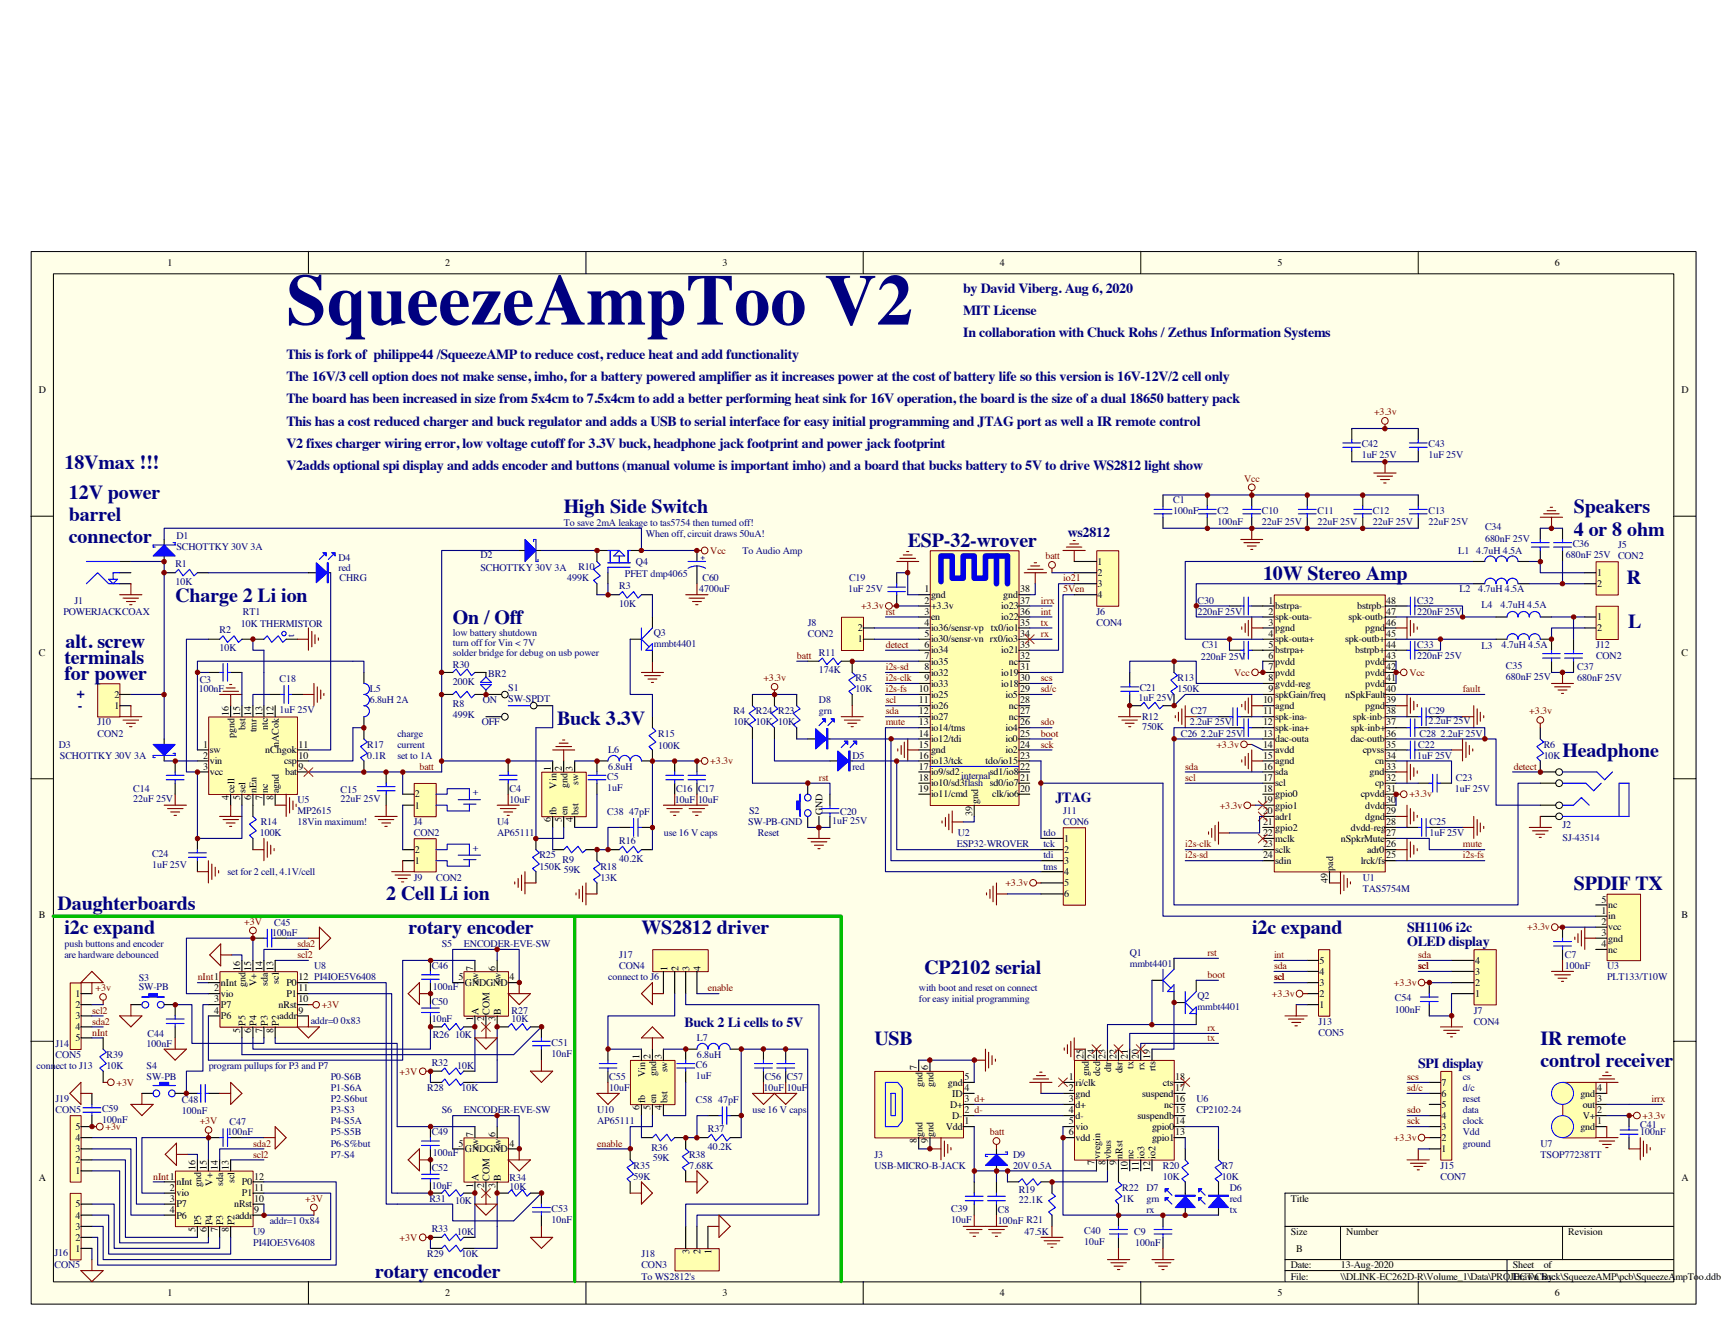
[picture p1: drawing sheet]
<svg xmlns="http://www.w3.org/2000/svg" width="279mm" height="216mm" viewBox="0 0 279 216" stroke-linecap="round" stroke-linejoin="round" font-family="sans-serif">
<defs><g id="words">
<text font-size="11.6" fill="#000080" x="46.3" y="52.5">SqueezeAmpToo V2</text>
<g font-size="3.2" fill="#000080">
<text x="10.4" y="75.9">18Vmax !!!</text>
<text x="11.1" y="80.7">12V power</text>
<text x="91.1" y="83">High Side Switch</text>
<text x="254.5" y="83">Speakers</text>
<text x="11.1" y="84.3">barrel</text>
<text x="11.1" y="87.8">connector</text>
<text x="146.8" y="88.4">ESP-32-wrover</text>
<text x="254.5" y="86.6">4 or 8 ohm</text>
<text x="204.2" y="93.8">10W Stereo Amp</text>
<text x="263.1" y="94.5">R</text>
<text x="28.4" y="97.3">Charge 2 Li ion</text>
<text x="73.2" y="100.9">On / Off</text>
<text x="263.3" y="101.6">L</text>
<text x="10.4" y="107.4">terminals</text>
<text x="10.6" y="104.9">alt. screw</text>
<text x="10.4" y="109.9">for power</text>
<text x="90.1" y="117.2">Buck 3.3V</text>
<text x="252.6" y="122.4">Headphone</text>
<text x="254.5" y="143.9">SPDIF TX</text>
<text x="9.3" y="147.2">Daughterboards</text>
<text x="62.4" y="145.5">2 Cell Li ion</text>
<text x="10.4" y="151.1">i2c expand</text>
<text x="66" y="151.1">rotary encoder</text>
<text x="103.7" y="151.1">WS2812 driver</text>
<text x="202.4" y="151.1">i2c expand</text>
<text x="149.5" y="157.6">CP2102 serial</text>
<text x="141.4" y="169">USB</text>
<text x="249.1" y="169">IR remote</text>
<text x="249.1" y="172.6">control receiver</text>
<text x="60.7" y="206.6">rotary encoder</text>
</g>
<g font-size="2.3" fill="#000080">
<text x="155.7" y="47.3">by David Viberg. Aug 6, 2020</text>
<text x="155.7" y="50.9">MIT License</text>
<text x="46.3" y="58.1">This is fork of philippe44 /SqueezeAMP to reduce cost, reduce heat and add functionality</text>
<text x="155.7" y="54.5">In collaboration with Chuck Rohs / Zethus Information Systems</text>
<text x="46.3" y="61.6">The 16V/3 cell option does not make sense, imho, for a battery powered amplifier as it increases power at the cost of battery life so this version is 16V-12V/2 cell only</text>
<text x="46.3" y="65.2">The board has been increased in size from 5x4cm to 7.5x4cm to add a better performing heat sink for 16V operation, the board is the size of a dual 18650 battery pack</text>
<text x="46.3" y="68.8">This has a cost reduced charger and buck regulator and adds a USB to serial interface for easy initial programming and JTAG port as well a IR remote control</text>
<text x="46.3" y="72.4">V2 fixes charger wiring error, low voltage cutoff for 3.3V buck, headphone jack footprint and power jack footprint</text>
<text x="46.3" y="76">V2adds optional spi display and adds encoder and buttons (manual volume is important imho) and a board that bucks battery to 5V to drive WS2812 light show</text>
<text x="172.6" y="86.9">ws2812</text>
<text x="12.4" y="112.9">+</text>
<text x="12.6" y="114.9">-</text>
<text x="170.6" y="129.8">JTAG</text>
<text x="227.5" y="150.7">SH1106 i2c</text>
<text x="227.5" y="153">OLED display</text>
<text x="110.7" y="166.1">Buck 2 Li cells to 5V</text>
<text x="229.3" y="172.7">SPI display</text>
</g>
<g font-size="1.6">
<text x="27.1" y="43">1</text>
<text x="72" y="43">2</text>
<text x="116.8" y="43">3</text>
<text x="161.7" y="43">4</text>
<text x="206.5" y="43">5</text>
<text x="251.4" y="43">6</text>
<text x="6.3" y="63.6">D</text>
<text x="271.9" y="63.6">D</text>
<text x="149.5" y="95.8">1</text>
<text x="164.9" y="95.8">38</text>
<text x="177.5" y="91.4">1</text>
<text x="177.5" y="93.1">2</text>
<text x="177.5" y="94.9">3</text>
<text x="258.2" y="93.1">1</text>
<text x="258.2" y="94.9">2</text>
<text x="149.5" y="97.6">2</text>
<text x="149.5" y="99.4">3</text>
<text x="149.5" y="101.2">4</text>
<text x="150.5" y="96.7">gnd</text>
<text x="150.5" y="98.5">+3.3v</text>
<text x="150.5" y="100.3">en</text>
<text x="161.9" y="100.3">io22</text>
<text x="161.9" y="98.5">io23</text>
<text x="162.2" y="96.7">gnd</text>
<text x="164.9" y="99.4">36</text>
<text x="164.9" y="97.6">37</text>
<text x="164.9" y="101.2">35</text>
<text x="177.5" y="96.7">4</text>
<text x="205.1" y="97.6">1</text>
<text x="205.1" y="99.4">2</text>
<text x="205.1" y="101.2">3</text>
<text x="206.2" y="98.5">bstrpa-</text>
<text x="206.2" y="100.3">spk-outa-</text>
<text x="218" y="100.3">spk-outb-</text>
<text x="219.5" y="98.5">bstrpb-</text>
<text x="224.1" y="101.2">46</text>
<text x="224.1" y="99.4">47</text>
<text x="224.1" y="97.6">48</text>
<text x="258.2" y="100.3">1</text>
<text x="6.3" y="106">C</text>
<text x="138.7" y="103.9">1</text>
<text x="138.7" y="102.1">2</text>
<text x="149.5" y="103">5</text>
<text x="149.5" y="104.8">6</text>
<text x="149.5" y="106.6">7</text>
<text x="150.5" y="102.1">io36/sensr-vp</text>
<text x="150.5" y="103.9">io30/sensr-vn rx0/io3</text>
<text x="150.5" y="105.7">io34</text>
<text x="150.5" y="107.5">io35</text>
<text x="160.2" y="102.1">tx0/io1</text>
<text x="161.9" y="105.7">io21</text>
<text x="163.1" y="107.5">nc</text>
<text x="164.9" y="106.6">32</text>
<text x="164.9" y="104.8">33</text>
<text x="164.9" y="103">34</text>
<text x="205.1" y="103">4</text>
<text x="205.1" y="104.8">5</text>
<text x="205.1" y="106.6">6</text>
<text x="206.2" y="102.1">pgnd</text>
<text x="206.2" y="103.9">spk-outa+</text>
<text x="206.2" y="105.7">bstrpa+</text>
<text x="206.2" y="107.5">pvdd</text>
<text x="217.5" y="103.9">spk-outb+</text>
<text x="219.1" y="105.7">bstrpb+</text>
<text x="220.7" y="107.5">pvdd</text>
<text x="220.7" y="102.1">pgnd</text>
<text x="224.1" y="106.6">43</text>
<text x="224.1" y="104.8">44</text>
<text x="224.1" y="103">45</text>
<text x="258.2" y="102.1">2</text>
<text x="271.9" y="106">C</text>
<text x="18.5" y="112.9">2</text>
<text x="148.6" y="111.9">10</text>
<text x="148.6" y="113.7">11</text>
<text x="149.5" y="108.4">8</text>
<text x="149.5" y="110.2">9</text>
<text x="150.5" y="109.3">io32</text>
<text x="150.5" y="111">io33</text>
<text x="150.5" y="112.9">io25</text>
<text x="161.9" y="111">io18</text>
<text x="161.9" y="109.3">io19</text>
<text x="162.6" y="112.9">io5</text>
<text x="164.9" y="113.7">28</text>
<text x="164.9" y="111.9">29</text>
<text x="164.9" y="110.2">30</text>
<text x="164.9" y="108.4">31</text>
<text x="204.2" y="113.7">10</text>
<text x="205.1" y="108.4">7</text>
<text x="205.1" y="110.2">8</text>
<text x="205.1" y="111.9">9</text>
<text x="206.2" y="109.3">pvdd</text>
<text x="206.2" y="111">gvdd-reg</text>
<text x="206.2" y="112.9">spkGain/freq</text>
<text x="217.5" y="112.9">nSpkFault</text>
<text x="220.7" y="111">pvdd</text>
<text x="220.7" y="109.3">pvdd</text>
<text x="224.1" y="113.7">39</text>
<text x="224.1" y="111.9">40</text>
<text x="224.1" y="110.2">41</text>
<text x="224.1" y="108.4">42</text>
<text x="18.5" y="114.6">1</text>
<text x="37" y="115.7" transform="rotate(-90 37 115.7)">16</text>
<text x="37.9" y="119.3" transform="rotate(-90 37.9 119.3)">pgnd</text>
<text x="38.8" y="115.7" transform="rotate(-90 38.8 115.7)">15</text>
<text x="39.7" y="118.1" transform="rotate(-90 39.7 118.1)">bst</text>
<text x="40.6" y="115.7" transform="rotate(-90 40.6 115.7)">14</text>
<text x="41.5" y="118.4" transform="rotate(-90 41.5 118.4)">tmr</text>
<text x="42.4" y="115.7" transform="rotate(-90 42.4 115.7)">13</text>
<text x="43.3" y="118.1" transform="rotate(-90 43.3 118.1)">ntc</text>
<text x="44.2" y="115.7" transform="rotate(-90 44.2 115.7)">12</text>
<text x="148.6" y="115.5">12</text>
<text x="148.6" y="117.3">13</text>
<text x="148.6" y="119.1">14</text>
<text x="150.5" y="114.6">io26</text>
<text x="150.5" y="116.4">io27</text>
<text x="150.5" y="118.2">io14/tms</text>
<text x="162.6" y="118.2">io4</text>
<text x="163.1" y="116.4">nc</text>
<text x="163.1" y="114.6">nc</text>
<text x="164.9" y="119.1">25</text>
<text x="164.9" y="117.3">26</text>
<text x="164.9" y="115.5">27</text>
<text x="204.2" y="115.5">11</text>
<text x="204.2" y="117.3">12</text>
<text x="204.2" y="119.1">13</text>
<text x="206.2" y="114.6">agnd</text>
<text x="206.2" y="116.4">spk-ina-</text>
<text x="206.2" y="118.2">spk-ina+</text>
<text x="218.4" y="118.2">spk-inb+</text>
<text x="218.7" y="116.4">spk-inb-</text>
<text x="220.7" y="114.6">pgnd</text>
<text x="224.1" y="115.5">38</text>
<text x="224.1" y="119.1">36</text>
<text x="224.1" y="117.3">37</text>
<text x="32.9" y="120.9">1</text>
<text x="32.9" y="122.7">2</text>
<text x="32.9" y="124.5">3</text>
<text x="33.9" y="121.8">sw</text>
<text x="33.9" y="123.6">vin</text>
<text x="33.9" y="125.4">vcc</text>
<text x="42.9" y="121.8">nChgok</text>
<text x="45.1" y="120.8" transform="rotate(-90 45.1 120.8)">nACok</text>
<text x="45.9" y="123.6">csp</text>
<text x="46.1" y="125.4">bat</text>
<text x="48.3" y="124.5">9</text>
<text x="48.3" y="122.7">10</text>
<text x="48.3" y="120.9">11</text>
<text x="89.1" y="124.7" transform="rotate(-90 89.1 124.7)">1</text>
<text x="90.8" y="124.7" transform="rotate(-90 90.8 124.7)">2</text>
<text x="92.6" y="124.7" transform="rotate(-90 92.6 124.7)">3</text>
<text x="148.6" y="120.9">15</text>
<text x="148.6" y="122.7">16</text>
<text x="148.6" y="124.5">17</text>
<text x="150.5" y="120">io12/tdi</text>
<text x="150.5" y="121.8">gnd</text>
<text x="150.5" y="123.6">io13/tck</text>
<text x="150.5" y="125.4">io9/sd2</text>
<text x="159.3" y="123.6">tdo/io15</text>
<text x="160.1" y="125.4">sd1/io8</text>
<text x="162.6" y="121.8">io2</text>
<text x="162.6" y="120">io0</text>
<text x="164.9" y="124.5">22</text>
<text x="164.9" y="120.9">24</text>
<text x="164.9" y="122.7">23</text>
<text x="204.2" y="120.9">14</text>
<text x="204.2" y="122.7">15</text>
<text x="204.2" y="124.5">16</text>
<text x="206.2" y="120">dac-outa</text>
<text x="206.2" y="121.8">avdd</text>
<text x="206.2" y="123.6">agnd</text>
<text x="206.2" y="125.4">sda</text>
<text x="218.4" y="120">dac-outb</text>
<text x="220.3" y="121.8">cpvss</text>
<text x="221.4" y="125.4">gnd</text>
<text x="222.3" y="123.6">cn</text>
<text x="224.1" y="124.5">33</text>
<text x="224.1" y="122.7">34</text>
<text x="224.1" y="120.9">35</text>
<text x="37" y="129.4" transform="rotate(-90 37 129.4)">4</text>
<text x="37.9" y="128.3" transform="rotate(-90 37.9 128.3)">cell</text>
<text x="38.8" y="129.4" transform="rotate(-90 38.8 129.4)">5</text>
<text x="39.7" y="128.3" transform="rotate(-90 39.7 128.3)">sel</text>
<text x="40.6" y="129.4" transform="rotate(-90 40.6 129.4)">6</text>
<text x="41.5" y="128.3" transform="rotate(-90 41.5 128.3)">nEn</text>
<text x="42.4" y="129.4" transform="rotate(-90 42.4 129.4)">7</text>
<text x="43.3" y="128.3" transform="rotate(-90 43.3 128.3)">nc</text>
<text x="44.2" y="129.4" transform="rotate(-90 44.2 129.4)">8</text>
<text x="45.1" y="128.3" transform="rotate(-90 45.1 128.3)">agnd</text>
<text x="67.1" y="130.8">1</text>
<text x="67.1" y="128.9">2</text>
<text x="90" y="131.9" transform="rotate(-90 90 131.9)">fb</text>
<text x="90" y="127.6" transform="rotate(-90 90 127.6)">Vin</text>
<text x="91.7" y="131.9" transform="rotate(-90 91.7 131.9)">en</text>
<text x="91.7" y="127.4" transform="rotate(-90 91.7 127.4)">gnd</text>
<text x="93.6" y="131.9" transform="rotate(-90 93.6 131.9)">bst</text>
<text x="93.6" y="126.9" transform="rotate(-90 93.6 126.9)">sw</text>
<text x="133" y="131.9" transform="rotate(-90 133 131.9)">GND</text>
<text x="148.6" y="126.3">18</text>
<text x="148.6" y="128.1">19</text>
<text x="150.5" y="127.2">io10/sd3flash sd0/io7</text>
<text x="150.5" y="128.9">io11/cmd</text>
<text x="158.2" y="130.1" transform="rotate(-90 158.2 130.1)">gnd</text>
<text x="160.4" y="128.9">clk/io6</text>
<text x="164.9" y="128.1">20</text>
<text x="164.9" y="126.3">21</text>
<text x="204.2" y="126.3">17</text>
<text x="204.2" y="128.1">18</text>
<text x="204.2" y="129.9">19</text>
<text x="204.2" y="131.7">20</text>
<text x="206.2" y="127.2">scl</text>
<text x="206.2" y="128.9">gpio0</text>
<text x="206.2" y="130.8">gpio1</text>
<text x="220" y="128.9">cpvdd</text>
<text x="220.7" y="130.8">dvdd</text>
<text x="222.3" y="127.2">cp</text>
<text x="224.1" y="131.7">29</text>
<text x="224.1" y="129.9">30</text>
<text x="224.1" y="128.1">31</text>
<text x="224.1" y="126.3">32</text>
<text x="67.1" y="137.9">2</text>
<text x="89.1" y="132.9" transform="rotate(-90 89.1 132.9)">6</text>
<text x="90.8" y="132.9" transform="rotate(-90 90.8 132.9)">5</text>
<text x="92.6" y="132.9" transform="rotate(-90 92.6 132.9)">4</text>
<text x="157.2" y="132" transform="rotate(-90 157.2 132)">39</text>
<text x="172.1" y="136.1">1</text>
<text x="172.1" y="137.9">2</text>
<text x="204.2" y="133.4">21</text>
<text x="204.2" y="137">23</text>
<text x="204.2" y="135.3">22</text>
<text x="206.2" y="132.5">adr1</text>
<text x="206.2" y="134.3">gpio2</text>
<text x="206.2" y="137.9">sclk</text>
<text x="206.2" y="136.1">mclk</text>
<text x="216.8" y="136.1">nSpkrMute</text>
<text x="218.4" y="134.3">dvdd-reg</text>
<text x="220.7" y="132.5">dgnd</text>
<text x="221.1" y="137.9">adr0</text>
<text x="224.1" y="137">26</text>
<text x="224.1" y="135.3">27</text>
<text x="224.1" y="133.4">28</text>
<text x="67.1" y="139.7">1</text>
<text x="172.1" y="139.7">3</text>
<text x="172.1" y="141.5">4</text>
<text x="172.1" y="143.3">5</text>
<text x="204.2" y="138.8">24</text>
<text x="206.2" y="139.7">sdin</text>
<text x="214.7" y="142.8" transform="rotate(-90 214.7 142.8)">49</text>
<text x="215.6" y="140.8" transform="rotate(-90 215.6 140.8)">pad</text>
<text x="220" y="139.7">lrck/fs</text>
<text x="224.1" y="138.8">25</text>
<text x="6.3" y="148.5">B</text>
<text x="172.1" y="145.1">6</text>
<text x="259" y="147.8">1</text>
<text x="259" y="149.6">2</text>
<text x="259" y="146">5</text>
<text x="260" y="148.7">in</text>
<text x="260" y="146.9">nc</text>
<text x="271.9" y="148.5">B</text>
<text x="213.4" y="155.8">5</text>
<text x="238.5" y="155.8">4</text>
<text x="259" y="151.4">3</text>
<text x="259" y="153.2">4</text>
<text x="260" y="150.5">vcc</text>
<text x="260" y="152.3">gnd</text>
<text x="260" y="154.1">nc</text>
<text x="12.2" y="161.2">1</text>
<text x="34.6" y="160.3">2</text>
<text x="35.7" y="159.4">nInt</text>
<text x="35.7" y="161.2">vio</text>
<text x="38.8" y="157" transform="rotate(-90 38.8 157)">16</text>
<text x="39.7" y="159.6" transform="rotate(-90 39.7 159.6)">gnd</text>
<text x="40.6" y="157" transform="rotate(-90 40.6 157)">15</text>
<text x="41.5" y="159.5" transform="rotate(-90 41.5 159.5)">V+</text>
<text x="42.4" y="157" transform="rotate(-90 42.4 157)">14</text>
<text x="43.3" y="159.5" transform="rotate(-90 43.3 159.5)">sda</text>
<text x="44.2" y="157" transform="rotate(-90 44.2 157)">13</text>
<text x="45.1" y="159.1" transform="rotate(-90 45.1 159.1)">scl</text>
<text x="46.3" y="161.2">P1</text>
<text x="46.3" y="159.4">P0</text>
<text x="48.3" y="160.3">11</text>
<text x="48.3" y="158.5">12 PI4IOE5V6408</text>
<text x="74.1" y="158.5">5</text>
<text x="75.2" y="159.4">GNDGND</text>
<text x="76.5" y="157" transform="rotate(-90 76.5 157)">7</text>
<text x="77.4" y="159.1" transform="rotate(-90 77.4 159.1)">sw</text>
<text x="80.1" y="157" transform="rotate(-90 80.1 157)">6</text>
<text x="81" y="159.1" transform="rotate(-90 81 159.1)">sw</text>
<text x="82.4" y="158.5">4</text>
<text x="107.9" y="157" transform="rotate(-90 107.9 157)">1</text>
<text x="109.7" y="157" transform="rotate(-90 109.7 157)">2</text>
<text x="111.5" y="157" transform="rotate(-90 111.5 157)">3</text>
<text x="113.3" y="157" transform="rotate(-90 113.3 157)">4</text>
<text x="213.4" y="161.2">2</text>
<text x="213.4" y="159.4">3</text>
<text x="213.4" y="157.6">4</text>
<text x="238.5" y="161.2">1</text>
<text x="238.5" y="159.4">2</text>
<text x="238.5" y="157.6">3</text>
<text x="12.2" y="163">2</text>
<text x="12.2" y="164.8">3</text>
<text x="12.2" y="166.6">4</text>
<text x="34.6" y="162.1">3</text>
<text x="34.6" y="163.9">4</text>
<text x="35.7" y="163">P7</text>
<text x="35.7" y="164.8">P6</text>
<text x="38.8" y="167" transform="rotate(-90 38.8 167)">5</text>
<text x="39.7" y="165.9" transform="rotate(-90 39.7 165.9)">P5</text>
<text x="40.6" y="167" transform="rotate(-90 40.6 167)">6</text>
<text x="41.5" y="165.9" transform="rotate(-90 41.5 165.9)">P4</text>
<text x="42.4" y="167" transform="rotate(-90 42.4 167)">7</text>
<text x="43.3" y="165.9" transform="rotate(-90 43.3 165.9)">P3</text>
<text x="44.2" y="167" transform="rotate(-90 44.2 167)">8</text>
<text x="45" y="163">nRst</text>
<text x="45.1" y="165.9" transform="rotate(-90 45.1 165.9)">P2</text>
<text x="45.2" y="164.8">addr</text>
<text x="48.3" y="163.9">9</text>
<text x="48.3" y="162.1">10</text>
<text x="76.5" y="165.2" transform="rotate(-90 76.5 165.2)">1</text>
<text x="77.4" y="164.1" transform="rotate(-90 77.4 164.1)">A</text>
<text x="78.3" y="165.2" transform="rotate(-90 78.3 165.2)">2</text>
<text x="79.2" y="164.1" transform="rotate(-90 79.2 164.1)">COM</text>
<text x="80.1" y="165.2" transform="rotate(-90 80.1 165.2)">3</text>
<text x="81" y="164.1" transform="rotate(-90 81 164.1)">B</text>
<text x="213.4" y="163">1</text>
<text x="12.2" y="168.4">5</text>
<text x="103.4" y="171.3" transform="rotate(-90 103.4 171.3)">1</text>
<text x="105.2" y="171.3" transform="rotate(-90 105.2 171.3)">2</text>
<text x="106.1" y="174" transform="rotate(-90 106.1 174)">gnd</text>
<text x="107" y="171.3" transform="rotate(-90 107 171.3)">3</text>
<text x="107.9" y="173.4" transform="rotate(-90 107.9 173.4)">sw</text>
<text x="148.3" y="173.1" transform="rotate(-90 148.3 173.1)">7</text>
<text x="150.1" y="173.1" transform="rotate(-90 150.1 173.1)">6</text>
<text x="175.2" y="171.3" transform="rotate(-90 175.2 171.3)">25</text>
<text x="176.1" y="174" transform="rotate(-90 176.1 174)">gnd</text>
<text x="177" y="171.3" transform="rotate(-90 177 171.3)">24</text>
<text x="177.9" y="174" transform="rotate(-90 177.9 174)">dcd</text>
<text x="178.8" y="171.3" transform="rotate(-90 178.8 171.3)">23</text>
<text x="179.7" y="173.4" transform="rotate(-90 179.7 173.4)">dtr</text>
<text x="180.6" y="171.3" transform="rotate(-90 180.6 171.3)">22</text>
<text x="181.5" y="173.6" transform="rotate(-90 181.5 173.6)">dsr</text>
<text x="182.4" y="171.3" transform="rotate(-90 182.4 171.3)">21</text>
<text x="183.3" y="172.9" transform="rotate(-90 183.3 172.9)">tx</text>
<text x="184.1" y="171.3" transform="rotate(-90 184.1 171.3)">20</text>
<text x="185" y="173.1" transform="rotate(-90 185 173.1)">rx</text>
<text x="186" y="171.3" transform="rotate(-90 186 171.3)">19</text>
<text x="186.9" y="173.3" transform="rotate(-90 186.9 173.3)">rts</text>
<text x="103.4" y="179.5" transform="rotate(-90 103.4 179.5)">6</text>
<text x="104.3" y="178.4" transform="rotate(-90 104.3 178.4)">fb</text>
<text x="104.3" y="174.2" transform="rotate(-90 104.3 174.2)">Vin</text>
<text x="105.2" y="179.5" transform="rotate(-90 105.2 179.5)">5</text>
<text x="106.1" y="178.4" transform="rotate(-90 106.1 178.4)">en</text>
<text x="107" y="179.5" transform="rotate(-90 107 179.5)">4</text>
<text x="107.9" y="178.4" transform="rotate(-90 107.9 178.4)">bst</text>
<text x="149.2" y="175.8" transform="rotate(-90 149.2 175.8)">gnd</text>
<text x="151" y="175.8" transform="rotate(-90 151 175.8)">gnd</text>
<text x="153.2" y="175.6">gnd</text>
<text x="153.6" y="179.2">D+</text>
<text x="154" y="177.3">ID</text>
<text x="156" y="174.7">5</text>
<text x="156" y="178.2">3 d+</text>
<text x="156" y="176.4">4</text>
<text x="172.8" y="174.7">1</text>
<text x="172.8" y="176.4">2</text>
<text x="172.8" y="178.2">3</text>
<text x="173.9" y="175.6">ri/clk</text>
<text x="173.9" y="177.3">gnd</text>
<text x="173.9" y="179.2">d+</text>
<text x="184.7" y="177.3">suspend</text>
<text x="188" y="175.6">cts</text>
<text x="188.3" y="179.2">nc</text>
<text x="190" y="178.2">16</text>
<text x="190" y="176.4">17</text>
<text x="190" y="174.7">18</text>
<text x="233.1" y="179.2">5</text>
<text x="233.1" y="177.3">6</text>
<text x="233.1" y="175.6">7</text>
<text x="255.5" y="177.3">gnd</text>
<text x="255.9" y="179.2">out</text>
<text x="258.2" y="178.2">3</text>
<text x="258.2" y="176.4">4</text>
<text x="12.2" y="184.5">4</text>
<text x="12.2" y="182.7">5</text>
<text x="74.1" y="185.4">5</text>
<text x="76.5" y="183.8" transform="rotate(-90 76.5 183.8)">7</text>
<text x="77.4" y="186" transform="rotate(-90 77.4 186)">sw</text>
<text x="80.1" y="183.8" transform="rotate(-90 80.1 183.8)">6</text>
<text x="81" y="186" transform="rotate(-90 81 186)">sw</text>
<text x="82.4" y="185.4">4</text>
<text x="148.3" y="184.9" transform="rotate(-90 148.3 184.9)">8</text>
<text x="149.2" y="183.8" transform="rotate(-90 149.2 183.8)">gnd</text>
<text x="150.1" y="184.9" transform="rotate(-90 150.1 184.9)">9</text>
<text x="151" y="183.8" transform="rotate(-90 151 183.8)">gnd</text>
<text x="152.9" y="182.7">Vdd</text>
<text x="154" y="180.9">D-</text>
<text x="156" y="181.8">1</text>
<text x="156" y="180">2 d-</text>
<text x="172.8" y="180">4</text>
<text x="172.8" y="181.8">5</text>
<text x="172.8" y="183.6">6</text>
<text x="173.9" y="180.9">d-</text>
<text x="173.9" y="182.7">vio</text>
<text x="173.9" y="184.5">vdd</text>
<text x="183.9" y="180.9">suspendb</text>
<text x="186.3" y="184.5">gpio1</text>
<text x="186.3" y="182.7">gpio0</text>
<text x="190" y="183.6">13</text>
<text x="190" y="181.8">14</text>
<text x="190" y="180">15</text>
<text x="233.1" y="184.5">2</text>
<text x="233.1" y="182.7">3</text>
<text x="233.1" y="180.9">4</text>
<text x="255.5" y="182.7">gnd</text>
<text x="255.9" y="180.9">V+</text>
<text x="258.2" y="181.8">1</text>
<text x="258.2" y="180">2</text>
<text x="6.3" y="191">A</text>
<text x="12.2" y="189.9">1</text>
<text x="12.2" y="188.1">2</text>
<text x="12.2" y="186.3">3</text>
<text x="28.5" y="191.7">nInt</text>
<text x="31.6" y="189.2" transform="rotate(-90 31.6 189.2)">16</text>
<text x="32.5" y="191.9" transform="rotate(-90 32.5 191.9)">gnd</text>
<text x="33.4" y="189.2" transform="rotate(-90 33.4 189.2)">15</text>
<text x="34.3" y="191.7" transform="rotate(-90 34.3 191.7)">V+</text>
<text x="35.2" y="189.2" transform="rotate(-90 35.2 189.2)">14</text>
<text x="36.1" y="191.7" transform="rotate(-90 36.1 191.7)">sda</text>
<text x="37" y="189.2" transform="rotate(-90 37 189.2)">13</text>
<text x="37.9" y="191.3" transform="rotate(-90 37.9 191.3)">scl</text>
<text x="39.1" y="191.7">P0</text>
<text x="41.1" y="190.8">12</text>
<text x="75.2" y="186.3">GNDGND</text>
<text x="77.4" y="191" transform="rotate(-90 77.4 191)">A</text>
<text x="79.2" y="191" transform="rotate(-90 79.2 191)">COM</text>
<text x="81" y="191" transform="rotate(-90 81 191)">B</text>
<text x="177" y="188.5" transform="rotate(-90 177 188.5)">7</text>
<text x="177.9" y="187.4" transform="rotate(-90 177.9 187.4)">vregin</text>
<text x="178.8" y="188.5" transform="rotate(-90 178.8 188.5)">8</text>
<text x="179.7" y="187.4" transform="rotate(-90 179.7 187.4)">vbus</text>
<text x="180.6" y="188.5" transform="rotate(-90 180.6 188.5)">9</text>
<text x="181.5" y="187.4" transform="rotate(-90 181.5 187.4)">nRst</text>
<text x="182.4" y="189.4" transform="rotate(-90 182.4 189.4)">10</text>
<text x="183.3" y="187.4" transform="rotate(-90 183.3 187.4)">nc</text>
<text x="184.1" y="189.4" transform="rotate(-90 184.1 189.4)">11</text>
<text x="185" y="187.4" transform="rotate(-90 185 187.4)">io3</text>
<text x="186" y="189.4" transform="rotate(-90 186 189.4)">12</text>
<text x="186.9" y="187.4" transform="rotate(-90 186.9 187.4)">io2</text>
<text x="233.1" y="186.3">1</text>
<text x="271.9" y="191">A</text>
<text x="12.2" y="197.1">4</text>
<text x="12.2" y="195.2">5</text>
<text x="27.5" y="192.6">2</text>
<text x="27.5" y="194.4">3</text>
<text x="27.5" y="196.2">4</text>
<text x="28.5" y="193.5">vio</text>
<text x="28.5" y="195.2">P7</text>
<text x="28.5" y="197.1">P6</text>
<text x="37.8" y="195.2">nRst</text>
<text x="38.1" y="197.1">addr</text>
<text x="39.1" y="193.5">P1</text>
<text x="41.1" y="196.2">9</text>
<text x="41.1" y="194.4">10</text>
<text x="41.1" y="192.6">11</text>
<text x="76.5" y="192.1" transform="rotate(-90 76.5 192.1)">1</text>
<text x="78.3" y="192.1" transform="rotate(-90 78.3 192.1)">2</text>
<text x="80.1" y="192.1" transform="rotate(-90 80.1 192.1)">3</text>
<text x="208.7" y="194.4">Title</text>
<text x="12.2" y="202.4">1</text>
<text x="12.2" y="200.6">2</text>
<text x="12.2" y="198.8">3</text>
<text x="31.6" y="199.2" transform="rotate(-90 31.6 199.2)">5</text>
<text x="32.5" y="198.2" transform="rotate(-90 32.5 198.2)">P5</text>
<text x="33.4" y="199.2" transform="rotate(-90 33.4 199.2)">6</text>
<text x="34.3" y="198.2" transform="rotate(-90 34.3 198.2)">P4</text>
<text x="35.2" y="199.2" transform="rotate(-90 35.2 199.2)">7</text>
<text x="36.1" y="198.2" transform="rotate(-90 36.1 198.2)">P3</text>
<text x="37" y="199.2" transform="rotate(-90 37 199.2)">8</text>
<text x="37.9" y="198.2" transform="rotate(-90 37.9 198.2)">P2</text>
<text x="111.5" y="202.8" transform="rotate(-90 111.5 202.8)">3</text>
<text x="113.3" y="202.8" transform="rotate(-90 113.3 202.8)">2</text>
<text x="115.1" y="202.8" transform="rotate(-90 115.1 202.8)">1</text>
<text x="208.7" y="199.7">Size</text>
<text x="209.6" y="202.4">B</text>
<text x="217.7" y="199.7">Number</text>
<text x="253.6" y="199.7">Revision</text>
<text x="27.1" y="209.6">1</text>
<text x="72" y="209.6">2</text>
<text x="116.8" y="209.6">3</text>
<text x="161.7" y="209.6">4</text>
<text x="206.5" y="209.6">5</text>
<text x="208.7" y="205.1">Date:</text>
<text x="208.7" y="206.9">File:</text>
<text x="216.8" y="206.9">\\DLINK-EC262D-R\Volume_1\Data\PROJECT\Chuck\SqueezeAMP\pcb\SqueezeAmpToo.ddb</text>
<text x="216.8" y="205.1">13-Aug-2020</text>
<text x="244.6" y="205.1">Sheet</text>
<text x="244.6" y="206.9">Drawn By:</text>
<text x="249.6" y="205.1">of</text>
<text x="251.4" y="209.6">6</text>
</g>
<g font-size="1.6" fill="#800000">
<text x="222.2" y="67.1">+3.3v</text>
<text x="201.2" y="77.9">Vcc</text>
<text x="114.9" y="89.5">Vcc</text>
<text x="169" y="90.5">batt</text>
<text x="171.9" y="94">io21</text>
<text x="171.9" y="95.8">5Ven</text>
<text x="139.2" y="98.5">+3.3v</text>
<text x="143.2" y="99.4">rst</text>
<text x="168.3" y="97.6">irrx</text>
<text x="168.3" y="99.4">int</text>
<text x="168.3" y="101.2">tx</text>
<text x="128.9" y="106.6">batt</text>
<text x="143.2" y="104.8">detect</text>
<text x="168.3" y="103">rx</text>
<text x="123.4" y="110.2">+3.3v</text>
<text x="143.2" y="113.7">scl</text>
<text x="143.2" y="110.2">i2s-clk</text>
<text x="143.2" y="108.4">i2s-sd</text>
<text x="143.2" y="111.9">i2s-fs</text>
<text x="168.3" y="111.9">sd/c</text>
<text x="168.3" y="110.2">scs</text>
<text x="199.6" y="109.3">Vcc</text>
<text x="227.9" y="109.3">Vcc</text>
<text x="236.5" y="111.9">fault</text>
<text x="143.2" y="115.5">sda</text>
<text x="143.2" y="117.3">mute</text>
<text x="168.3" y="117.3">sdo</text>
<text x="168.3" y="119.1">boot</text>
<text x="247.3" y="115.5">+3.3v</text>
<text x="67.8" y="124.5">batt</text>
<text x="114.9" y="123.6">+3.3v</text>
<text x="168.3" y="120.9">sck</text>
<text x="191.6" y="124.5">sda</text>
<text x="196.7" y="120.9">+3.3v</text>
<text x="244.8" y="124.5">detect</text>
<text x="132.4" y="126.3">rst</text>
<text x="191.6" y="126.3">scl</text>
<text x="197.2" y="130.8">+3.3v</text>
<text x="227.9" y="128.9">+3.3v</text>
<text x="191.6" y="137">i2s-clk</text>
<text x="236.5" y="137">mute</text>
<text x="162.6" y="143.3">+3.3v</text>
<text x="191.6" y="138.8">i2s-sd</text>
<text x="236.5" y="138.8">i2s-fs</text>
<text x="39.5" y="149.6">+3V</text>
<text x="48.1" y="154.9">scl2</text>
<text x="48.1" y="153.2">sda2</text>
<text x="195.2" y="154.6">rst</text>
<text x="206" y="154.9">int</text>
<text x="229.3" y="154.9">sda</text>
<text x="246.9" y="150.5">+3.3v</text>
<text x="15.5" y="160.3">+3v</text>
<text x="32" y="158.5">nInt1</text>
<text x="114.5" y="160.3">enable</text>
<text x="195.2" y="158.2">boot</text>
<text x="205.7" y="161.2">+3.3v</text>
<text x="206" y="158.5">scl</text>
<text x="206" y="156.7">sda</text>
<text x="225.4" y="159.4">+3.3v</text>
<text x="229.3" y="156.7">scl</text>
<text x="14.9" y="163.9">scl2</text>
<text x="14.9" y="165.7">sda2</text>
<text x="14.9" y="167.5">nInt</text>
<text x="52" y="163">+3V</text>
<text x="195.2" y="166.8">rx</text>
<text x="64.6" y="173.8">+3V</text>
<text x="195.2" y="168.4">tx</text>
<text x="18.8" y="175.6">+3V</text>
<text x="227.5" y="176.4">sd/c</text>
<text x="227.5" y="174.7">scs</text>
<text x="267" y="178.2">irrx</text>
<text x="17.1" y="182.7">+3v</text>
<text x="32.3" y="181.8">+3V</text>
<text x="40.9" y="185.4">sda2</text>
<text x="96.6" y="185.4">enable</text>
<text x="160.1" y="183.6">batt</text>
<text x="225.4" y="184.5">+3.3v</text>
<text x="227.5" y="181.8">sck</text>
<text x="227.5" y="180">sdo</text>
<text x="265.6" y="180.9">+3.3v</text>
<text x="24.8" y="190.8">nInt1</text>
<text x="40.9" y="187.2">scl2</text>
<text x="49.4" y="194.4">+3V</text>
<text x="64.6" y="200.6">+3V</text>
</g>
<g font-size="1.6" fill="#000080">
<text x="220.2" y="72.3">C42</text>
<text x="220.2" y="74.1">1uF 25V</text>
<text x="231" y="72.3">C43</text>
<text x="231" y="74.1">1uF 25V</text>
<text x="189.7" y="81.3">C1</text>
<text x="189.7" y="83.1">100nF</text>
<text x="196.8" y="83.1">C2</text>
<text x="204" y="83.1">C10</text>
<text x="213" y="83.1">C11</text>
<text x="222" y="83.1">C12</text>
<text x="231" y="83.1">C13</text>
<text x="28.5" y="87.2">D1</text>
<text x="28.5" y="89">SCHOTTKY 30V 3A</text>
<text x="91.1" y="85.1">To save 2mA leakage to tas5754 then turned off!</text>
<text x="104.4" y="86.9">When off, circuit draws 50uA!</text>
<text x="120.1" y="89.5">To Audio Amp</text>
<text x="196.8" y="84.9">100nF</text>
<text x="204" y="84.9">22uF 25V</text>
<text x="213" y="84.9">22uF 25V</text>
<text x="222" y="84.9">22uF 25V</text>
<text x="231" y="84.9">22uF 25V</text>
<text x="235.8" y="89.5">L1 4.7uH 4.5A</text>
<text x="240.1" y="85.8">C34</text>
<text x="240.1" y="87.6">680nF 25V</text>
<text x="254.3" y="88.5">C36</text>
<text x="261.6" y="88.6">J5</text>
<text x="28.4" y="91.7">R1</text>
<text x="28.4" y="94.6">10K</text>
<text x="54.7" y="90.8">D4</text>
<text x="54.7" y="92.4">red</text>
<text x="54.9" y="94">CHRG</text>
<text x="77.7" y="90.3">D2</text>
<text x="77.7" y="92.4">SCHOTTKY 30V 3A</text>
<text x="91.7" y="94">499K</text>
<text x="93.5" y="92.2">R10</text>
<text x="100.1" y="95.3">R3</text>
<text x="101" y="93.3">PFET dmp4065</text>
<text x="102.8" y="91.4">Q4</text>
<text x="113.1" y="95.8">4700uF</text>
<text x="113.6" y="94">C60</text>
<text x="137.1" y="95.8">1uF 25V</text>
<text x="137.3" y="94">C19</text>
<text x="236" y="95.8">L2</text>
<text x="239" y="95.8">4.7uH 4.5A</text>
<text x="253.2" y="90.3">680nF 25V</text>
<text x="261.6" y="90.5">CON2</text>
<text x="10.2" y="99.4">POWERJACKCOAX</text>
<text x="12" y="97.6">J1</text>
<text x="38.9" y="101.4">10K THERMISTOR</text>
<text x="39.3" y="99.4">RT1</text>
<text x="100.1" y="98.2">10K</text>
<text x="130.6" y="101.2">J8</text>
<text x="177.3" y="99.4">J6</text>
<text x="177.3" y="101.2">CON4</text>
<text x="193.6" y="97.6">C30</text>
<text x="193.6" y="99.4">220nF 25V</text>
<text x="229.2" y="97.6">C32</text>
<text x="229.2" y="99.4">220nF 25V</text>
<text x="239.6" y="98.3">L4</text>
<text x="242.6" y="98.3">4.7uH 4.5A</text>
<text x="35.5" y="102.4">R2</text>
<text x="35.5" y="105.3">10K</text>
<text x="47.6" y="103" transform="rotate(-90 47.6 103)">t</text>
<text x="73.2" y="104.4">turn off for Vin &lt; 7V</text>
<text x="73.2" y="102.8">low battery shutdown</text>
<text x="73.2" y="108">R30</text>
<text x="73.2" y="106">solder bridge for debug on usb power</text>
<text x="105.7" y="102.8">Q3</text>
<text x="105.7" y="104.6">mmbt4401</text>
<text x="130.6" y="103">CON2</text>
<text x="132.4" y="106">R11</text>
<text x="194.2" y="106.8">220nF 25V</text>
<text x="194.4" y="104.8">C31</text>
<text x="229.2" y="104.8">C33</text>
<text x="229.2" y="106.6">220nF 25V</text>
<text x="239.6" y="104.9">L3</text>
<text x="242.8" y="104.8">4.7uH 4.5A</text>
<text x="258.1" y="104.8">J12</text>
<text x="258.1" y="106.6">CON2</text>
<text x="32.1" y="111.9">100nF</text>
<text x="32.3" y="110.5">C3</text>
<text x="45.2" y="110.3">C18</text>
<text x="59.8" y="111.9">L5</text>
<text x="59.8" y="113.7">6.8uH 2A</text>
<text x="73.2" y="110.7">200K</text>
<text x="78.1" y="113.7">ON</text>
<text x="79" y="109.4">BR2</text>
<text x="82.2" y="111.8">S1</text>
<text x="82.2" y="113.5">SW-SPDT</text>
<text x="132.4" y="108.9">174K</text>
<text x="132.4" y="113.7">D8</text>
<text x="138.3" y="110.2">R5</text>
<text x="138.3" y="111.9">10K</text>
<text x="184.1" y="113.4">1uF 25V</text>
<text x="184.3" y="111.8">C21</text>
<text x="190.4" y="110.2">R13</text>
<text x="190.4" y="111.9">150K</text>
<text x="243.5" y="108.2">C35</text>
<text x="243.5" y="110">680nF 25V</text>
<text x="255" y="108.4">C37</text>
<text x="255" y="110.2">680nF 25V</text>
<text x="15.8" y="117.3">J10</text>
<text x="15.8" y="119.1">CON2</text>
<text x="45.2" y="115.4">1uF 25V</text>
<text x="64.3" y="119.1">charge</text>
<text x="73.2" y="114.3">R8</text>
<text x="73.2" y="116.1">499K</text>
<text x="77.9" y="117.3">OFF</text>
<text x="106.4" y="119.1">R15</text>
<text x="118.6" y="115.5">R4</text>
<text x="118.6" y="117.3">10K 10K 10K</text>
<text x="122.2" y="115.5">R24 R23</text>
<text x="132.4" y="115.5">grn</text>
<text x="184.7" y="116.4">R12</text>
<text x="184.7" y="118">750K</text>
<text x="190.9" y="119.1">C26 2.2uF 25V</text>
<text x="192.4" y="117.3">2.2uF 25V</text>
<text x="192.5" y="115.5">C27</text>
<text x="229.5" y="119.1">C28 2.2uF 25V</text>
<text x="231" y="115.5">C29</text>
<text x="231" y="117.1">2.2uF 25V</text>
<text x="9.5" y="120.9">D3</text>
<text x="9.7" y="122.7">SCHOTTKY 30V 3A</text>
<text x="59.4" y="120.9">R17</text>
<text x="59.4" y="122.7">0.1R</text>
<text x="64.3" y="122.7">set to 1A</text>
<text x="64.3" y="120.9">current</text>
<text x="98.3" y="121.8">L6</text>
<text x="98.3" y="124.5">6.8uH</text>
<text x="106.4" y="121.1">100K</text>
<text x="137.8" y="122.7">D5</text>
<text x="137.8" y="124.5">red</text>
<text x="155.4" y="125.9">internal</text>
<text x="229.2" y="122.7">1uF 25V</text>
<text x="229.3" y="120.9">C22</text>
<text x="249.6" y="120.9">R6</text>
<text x="249.6" y="122.7">10K</text>
<text x="21.5" y="128.1">C14</text>
<text x="21.5" y="129.7">22uF 25V</text>
<text x="48.1" y="129.9">U5</text>
<text x="48.1" y="131.7">MP2615</text>
<text x="55.1" y="128.3">C15</text>
<text x="55.1" y="129.7">22uF 25V</text>
<text x="76.5" y="128.6">+</text>
<text x="82.4" y="128.1">C4</text>
<text x="82.4" y="129.9">10uF</text>
<text x="98.2" y="126.1">C5</text>
<text x="98.2" y="127.9">1uF</text>
<text x="98.2" y="131.8">C38 47pF</text>
<text x="109.1" y="129.9">10uF 10uF</text>
<text x="109.3" y="128.1">C16 C17</text>
<text x="121.1" y="131.7">S2</text>
<text x="135.8" y="131.8">C20</text>
<text x="171.9" y="131.7">J11</text>
<text x="235.2" y="128.1">1uF 25V</text>
<text x="235.4" y="126.3">C23</text>
<text x="42" y="135.3">100K</text>
<text x="42.2" y="133.4">R14</text>
<text x="48.1" y="133.4">18Vin maximum!</text>
<text x="66.9" y="133.4">J4</text>
<text x="66.9" y="135.3">CON2</text>
<text x="76.5" y="137.6">+</text>
<text x="80.4" y="133.4">U4</text>
<text x="80.4" y="135.3">AP65111</text>
<text x="100.1" y="136.5">R16</text>
<text x="107.3" y="135.3">use 16 V caps</text>
<text x="120.9" y="133.4">SW-PB-GND</text>
<text x="122.6" y="135.3">Reset</text>
<text x="134.6" y="133.3">1uF 25V</text>
<text x="154.7" y="137">ESP32-WROVER</text>
<text x="154.9" y="135.3">U2</text>
<text x="168.7" y="135.3">tdo</text>
<text x="168.7" y="137">tck</text>
<text x="171.9" y="133.4">CON6</text>
<text x="231.1" y="133.4">C25</text>
<text x="231.1" y="135.3">1uF 25V</text>
<text x="252.6" y="134">J2</text>
<text x="252.6" y="136">SJ-43514</text>
<text x="24.6" y="138.6">C24</text>
<text x="24.6" y="140.4">1uF 25V</text>
<text x="36.8" y="141.5">set for 2 cell, 4.1V/cell</text>
<text x="66.9" y="142.4">J9</text>
<text x="70.5" y="142.4">CON2</text>
<text x="87.2" y="138.8">R25</text>
<text x="87.2" y="140.6">150K</text>
<text x="91" y="139.5">R9</text>
<text x="91.1" y="141.1">59K</text>
<text x="97.1" y="140.6">R18</text>
<text x="97.1" y="142.4">13K</text>
<text x="100.1" y="139.4">40.2K</text>
<text x="168.7" y="138.8">tdi</text>
<text x="168.7" y="140.6">tms</text>
<text x="220.3" y="142.4">U1</text>
<text x="44.3" y="149.7">C45</text>
<text x="220.3" y="144.2">TAS5754M</text>
<text x="10.4" y="153.2">push buttons and encoder</text>
<text x="10.4" y="154.9">are hardware debounced</text>
<text x="44" y="151.4">100nF</text>
<text x="71.4" y="153.2">S5</text>
<text x="75" y="153.2">ENCODER-EVE-SW</text>
<text x="100.1" y="154.9">J17</text>
<text x="182.7" y="154.6">Q1</text>
<text x="253" y="154.9">C7</text>
<text x="22.4" y="158.7">S3</text>
<text x="22.4" y="160.1">SW-PB</text>
<text x="50.8" y="156.7">U8</text>
<text x="69.8" y="156.7">C46</text>
<text x="70" y="160.1">100nF</text>
<text x="98.3" y="158.5">connect to J6</text>
<text x="100.1" y="156.7">CON4</text>
<text x="148.6" y="160.3">with boot and reset on connect</text>
<text x="182.7" y="156.4">mmbt4401</text>
<text x="193.6" y="161.6">Q2</text>
<text x="225.6" y="161.9">C54</text>
<text x="253" y="156.7">100nF</text>
<text x="259.8" y="156.7">U3</text>
<text x="259.8" y="158.5">PLT133/T10W</text>
<text x="23.9" y="167.7">C44</text>
<text x="50.2" y="165.5">addr=0 0x83</text>
<text x="69.8" y="162.5">C50</text>
<text x="69.8" y="165.4">10nF</text>
<text x="70" y="167.9">R26 10K</text>
<text x="82.7" y="163.9">R27</text>
<text x="82.7" y="165.4">10K</text>
<text x="148.6" y="162.1">for easy initial programming</text>
<text x="193.6" y="163.4">mmbt4401</text>
<text x="213.2" y="165.7">J13</text>
<text x="213.2" y="167.5">CON5</text>
<text x="225.6" y="163.7">100nF</text>
<text x="238.3" y="163.9">J7</text>
<text x="238.3" y="165.7">CON4</text>
<text x="5.9" y="172.8">connect to J13</text>
<text x="9" y="169.3">J14</text>
<text x="9" y="171.1">CON5</text>
<text x="17.2" y="171.1">R39</text>
<text x="17.2" y="172.8">10K</text>
<text x="23.7" y="172.8">S4</text>
<text x="23.7" y="169.3">100nF</text>
<text x="33.7" y="172.8">program pullups for P3 and P7</text>
<text x="69.8" y="172.3">R32</text>
<text x="73.9" y="172.8">10K</text>
<text x="89.2" y="169.1">C51</text>
<text x="89.2" y="170.9">10nF</text>
<text x="112.5" y="172.7">C6</text>
<text x="112.7" y="168.4">L7</text>
<text x="112.7" y="171.1">6.8uH</text>
<text x="9" y="178.2">J19</text>
<text x="16.5" y="179.8">C59</text>
<text x="23.7" y="174.7">SW-PB</text>
<text x="29.4" y="178.4">C48</text>
<text x="53.5" y="174.7">P0-S6B</text>
<text x="53.5" y="176.4">P1-S6A</text>
<text x="53.5" y="178.2">P2-S6but</text>
<text x="69.1" y="176.4">R28</text>
<text x="74.6" y="176.4">10K</text>
<text x="98.5" y="174.7">C55</text>
<text x="98.5" y="176.4">10uF</text>
<text x="112.5" y="174.5">1uF</text>
<text x="112.5" y="178.4">C58 47pF</text>
<text x="123.4" y="176.4">10uF 10uF</text>
<text x="123.7" y="174.7">C56 C57</text>
<text x="193.5" y="178.2">U6</text>
<text x="236.5" y="178.2">reset</text>
<text x="236.5" y="176.4">d/c</text>
<text x="236.5" y="174.7">cs</text>
<text x="9" y="180">CON5</text>
<text x="16.5" y="181.7">100nF</text>
<text x="29.4" y="180.2">100nF</text>
<text x="36.8" y="183.6">100nF</text>
<text x="37.1" y="182">C47</text>
<text x="53.5" y="180">P3-S3</text>
<text x="53.5" y="181.8">P4-S5A</text>
<text x="53.5" y="183.6">P5-S5B</text>
<text x="53.5" y="185.4">P6-S%but</text>
<text x="69.8" y="183.6">C49</text>
<text x="71.4" y="180">S6</text>
<text x="75" y="180">ENCODER-EVE-SW</text>
<text x="96.6" y="180">U10</text>
<text x="96.6" y="181.8">AP65111</text>
<text x="114.5" y="183.1">R37</text>
<text x="114.5" y="185.9">40.2K</text>
<text x="121.7" y="180">use 16 V caps</text>
<text x="193.5" y="180">CP2102-24</text>
<text x="236.5" y="183.6">Vdd</text>
<text x="236.5" y="185.4">ground</text>
<text x="236.5" y="181.8">clock</text>
<text x="236.5" y="180">data</text>
<text x="249.1" y="185.4">U7</text>
<text x="265.2" y="182.4">C41</text>
<text x="265.2" y="183.6">100nF</text>
<text x="53.5" y="187.2">P7-S4</text>
<text x="69.8" y="189.4">C52</text>
<text x="70" y="187">100nF</text>
<text x="82.4" y="191">R34</text>
<text x="102.4" y="189">R35</text>
<text x="102.4" y="190.8">59K</text>
<text x="105.3" y="186.1">R36</text>
<text x="105.5" y="187.7">59K</text>
<text x="111.4" y="187.2">R38</text>
<text x="111.4" y="189">7.68K</text>
<text x="141.4" y="187.2">J3</text>
<text x="141.4" y="189">USB-MICRO-B-JACK</text>
<text x="163.8" y="187.2">D9</text>
<text x="163.8" y="189">20V 0.5A</text>
<text x="188" y="189">R20</text>
<text x="188" y="190.8">10K</text>
<text x="197.6" y="189">R7</text>
<text x="197.6" y="190.8">10K</text>
<text x="232.9" y="189">J15</text>
<text x="232.9" y="190.8">CON7</text>
<text x="249.1" y="187.2">TSOP77238TT</text>
<text x="43.6" y="198">addr=1 0x84</text>
<text x="69.4" y="194.4">R31</text>
<text x="69.8" y="192.2">10nF</text>
<text x="73.6" y="194.7">10K</text>
<text x="82.4" y="192.4">10K</text>
<text x="89.2" y="196">C53</text>
<text x="89.2" y="197.8">10nF</text>
<text x="153.8" y="196">C39</text>
<text x="153.8" y="197.8">10uF</text>
<text x="161.3" y="196.2">C8</text>
<text x="161.3" y="198">100nF R21</text>
<text x="164.7" y="192.9">R19</text>
<text x="164.7" y="194.6">22.1K</text>
<text x="181.4" y="192.6">R22</text>
<text x="181.4" y="194.4">1K</text>
<text x="185.4" y="196.2">rx</text>
<text x="185.4" y="192.6">D7</text>
<text x="185.4" y="194.4">grn</text>
<text x="198.8" y="192.6">D6</text>
<text x="198.8" y="194.4">red</text>
<text x="198.8" y="196.2">tx</text>
<text x="8.8" y="203.2">J16</text>
<text x="40.9" y="199.7">U9</text>
<text x="40.9" y="201.5">PI4IOE5V6408</text>
<text x="69.1" y="203.3">R29</text>
<text x="69.8" y="199.2">R33</text>
<text x="73.9" y="199.7">10K</text>
<text x="74.6" y="203.3">10K</text>
<text x="103.7" y="203.3">J18</text>
<text x="165.7" y="199.7">47.5K</text>
<text x="175.3" y="199.6">C40</text>
<text x="175.3" y="201.3">10uF</text>
<text x="183.4" y="199.7">C9</text>
<text x="183.6" y="201.5">100nF</text>
<text x="8.8" y="205.1">CON5</text>
<text x="103.7" y="205.1">CON3</text>
<text x="103.7" y="206.9">To WS2812's</text>
</g>
<text font-size="1.3" fill="#000080" x="113.2" y="90.6">+</text>
</g></defs>
<path d="M5 40.7h269.2v170.2h-269.2z" fill="#ffffe8"/>
<g fill="none" stroke="#000" stroke-width=".16">
<path d="M5 40.7h269.2v170.2h-269.2zM8.6 44.3h262v163h-262zM49.9 40.6v3.6M94.7 40.6v3.6M139.6 40.6v3.6M184.4 40.6v3.6M229.3 40.6v3.6M5 83.5h3.6M270.6 83.5h3.6M5 125.9h3.6M270.6 125.9h3.6M5 168.4h3.6"/>
<path d="M270.6 168.4h3.6M207.8 198.3h62.8M216.7 198.3v5.4M252.6 198.3v5.4M270.6 193h-62.8v14.3M49.9 207.3v3.6M94.7 207.3v3.6M139.6 207.3v3.6M184.4 207.3v3.6M207.8 203.7h62.8M207.8 205.5h62.8M229.3 207.3v3.6"/>
<path d="M243.7 203.7v3.6"/>
</g>
<path d="M206.1 96.3h17.9v44.7h-17.9z" fill="#ffffb0"/>
<path d="M206 96.2h18v44.8h-18z" fill="none" stroke="#800000" stroke-width=".16"/>
<g fill="none" stroke="#000" stroke-width=".18">
<path d="M204.2 98h1.8M204.2 99.8h1.8M223.9 98h1.8M223.9 99.8h1.8M204.2 101.6h1.8M204.2 103.4h1.8M204.2 105.2h1.8M204.2 106.9h1.8M204.2 108.8h1.8M204.2 110.5h1.8M204.2 112.3h1.8M204.2 114.1h1.8"/>
<path d="M204.2 115.9h1.8M204.2 117.7h1.8M204.2 119.5h1.8M223.9 101.6h1.8M223.9 103.4h1.8M223.9 105.2h1.8M223.9 106.9h1.8M223.9 108.8h1.8M223.9 110.5h1.8M223.9 112.3h1.8M223.9 114.1h1.8M223.9 115.9h1.8"/>
<path d="M223.9 117.7h1.8M223.9 119.5h1.8M204.2 121.3h1.8M204.2 123.1h1.8M204.2 124.8h1.8M204.2 126.7h1.8M204.2 128.4h1.8M204.2 130.2h1.8M204.2 132h1.8M204.2 133.8h1.8M204.2 137.4h1.8M204.2 139.2h1.8"/>
<path d="M204.2 135.6h1.8M223.9 121.3h1.8M223.9 123.1h1.8M223.9 124.8h1.8M223.9 126.7h1.8M223.9 128.4h1.8M223.9 130.2h1.8M223.9 132h1.8M223.9 133.8h1.8M223.9 137.4h1.8M223.9 139.2h1.8M223.9 135.6h1.8"/>
<path d="M215 141v1.8"/>
</g>
<path d="M150.5 89.1h14.3v41.2h-14.3z" fill="#ffffb0"/>
<path d="M150.4 89.1h14.4v41.2h-14.4z" fill="none" stroke="#800000" stroke-width=".16"/>
<path d="M152.1 94.1v-4.2h1.9v3.6h1.7v-3.6h1.8v3.6h1.8v-3.6h3.6v4.5M161.1 89.9v4.5" fill="none" stroke="#0000bf" stroke-width=".9"/>
<g fill="none" stroke="#000" stroke-width=".18">
<path d="M148.5 96.2h1.9M148.5 98h1.9M148.5 99.8h1.9M164.7 96.2h1.8M164.7 98h1.8M164.7 99.8h1.8M148.5 101.6h1.9M148.5 103.4h1.9M148.5 105.2h1.9M148.5 108.8h1.9M148.5 110.5h1.9M148.5 112.3h1.9"/>
<path d="M148.5 114.1h1.9M148.5 115.9h1.9M148.5 117.7h1.9M148.5 119.5h1.9M148.5 106.9h1.9M164.7 101.6h1.8M164.7 103.4h1.8M164.7 105.2h1.8M164.7 108.8h1.8M164.7 110.5h1.8M164.7 112.3h1.8M164.7 114.1h1.8"/>
<path d="M164.7 115.9h1.8M164.7 117.7h1.8M164.7 119.5h1.8M164.7 106.9h1.8M148.5 121.3h1.9M148.5 123.1h1.9M148.5 124.8h1.9M148.5 126.7h1.9M148.5 128.4h1.9M157.5 130.2v1.8M164.7 121.3h1.8M164.7 123.1h1.8"/>
<path d="M164.7 124.8h1.8M164.7 126.7h1.8M164.7 128.4h1.8"/>
</g>
<path d="M150.4 124h14.3" fill="none" stroke="#0000bf" stroke-width=".18"/>
<path d="M33.8 116h14.3v12.5h-14.3z" fill="#ffffb0"/>
<path d="M33.7 116h14.4v12.5h-14.4z" fill="none" stroke="#800000" stroke-width=".16"/>
<g fill="none" stroke="#000" stroke-width=".18">
<path d="M19.3 90.8h1.9M19.3 94.4h1.9M19.3 92.6h1.9M96.5 89h1.8M98.3 92.6v1.8M101.9 89h1.8M37.3 114.1v1.8M39.1 114.1v1.8M40.9 114.1v1.8M42.7 114.1v1.8M44.5 114.1v1.8M31.9 121.3h1.8"/>
<path d="M31.9 123.1h1.8M31.9 124.8h1.8M37.3 128.4v1.8M39.1 128.4v1.8M40.9 128.4v1.8M42.7 128.4v1.8M44.5 128.4v1.8M48.1 121.3h1.8M48.1 123.1h1.8M48.1 124.8h1.8"/>
</g>
<path d="M14 94.4l1.8-1.8 1.8 1.8h1.7M14 90.8h5.3M17.6 93.7h1.4l-.7 .7zM19.3 92.6h-1v1.1M98.3 91h3.6M98.3 89h1.8M98.7 89v2M100.1 89l.9 .9h-1.8zM100.1 89.9v1.1M101.9 89h-.3v2M101.9 91.7h-3.6v.9" fill="none" stroke="#00f" stroke-width=".18"/>
<path d="M259.9 144.7h5.4v10.7h-5.4z" fill="#ffffb0"/>
<path d="M259.8 144.6h5.5v10.8h-5.5z" fill="none" stroke="#800000" stroke-width=".16"/>
<path d="M78.6 115.9h2.5M78.6 112.3h2.5M86.8 114.1h2.6M258 148.2h1.8M258 149.9h1.8M258 151.7h1.8M258 153.5h1.8M258 146.3h1.8" fill="none" stroke="#000" stroke-width=".18"/>
<g fill="none" stroke="#000" stroke-width=".16">
<circle cx="81.6" cy="115.9" r=".54"/>
<circle cx="81.6" cy="112.3" r=".54"/>
<circle cx="86.3" cy="114.1" r=".54"/>
</g>
<path d="M82.2 114.1h3.6" fill="none" stroke="#00f" stroke-width=".18"/>
<path d="M67 126.7h3.5v5.4h-3.5z" fill="#ffffb0"/>
<path d="M67 126.7h3.5v5.4h-3.5z" fill="none" stroke="#800000" stroke-width=".16"/>
<path d="M65.1 130.2h1.8M65.1 128.4h1.8" fill="none" stroke="#000" stroke-width=".18"/>
<path d="M67 135.7h3.5v5.3h-3.5z" fill="#ffffb0"/>
<path d="M67 135.6h3.5v5.4h-3.5z" fill="none" stroke="#800000" stroke-width=".16"/>
<path d="M65.1 139.2h1.8M65.1 137.4h1.8" fill="none" stroke="#000" stroke-width=".18"/>
<path d="M70.5 128.4h1.8v-.8h3.6v1.7M70.5 137.4h1.8v-.9h3.6v1.8M74.1 129.3h3.6M74.1 138.3h3.6M75 130h2M75 139h2M75.9 130v1.1h-3.6v-.9h-1.8M75.9 139v1.1h-3.6v-.9h-1.8" fill="none" stroke="#0000bf" stroke-width=".18"/>
<path d="M141.5 173.3h14.3v10.7h-14.3z" fill="#ffffb0"/>
<path d="M141.4 173.3h14.4v10.7h-14.4z" fill="none" stroke="#800000" stroke-width=".16"/>
<path d="M148.5 171.4v1.8M150.4 171.4v1.8M155.7 175h1.8M155.7 178.6h1.8M155.7 176.8h1.8M148.5 184v1.8M150.4 184v1.8M155.7 182.2h1.8M155.7 180.4h1.8" fill="none" stroke="#000" stroke-width=".18"/>
<path d="M143.2 175h2l.7 .9v5.4l-.7 .9h-2zM144.1 176.8h.7v3.6h-.7z" fill="none" stroke="#00f" stroke-width=".18"/>
<path d="M157.5 171.4h1.8M159.3 169.7v3.5M159.9 170.2v2.5M160.4 170.7v1.5M161 171.3v.3M150.4 185.8h1.7M152.1 184v3.6M152.7 184.5v2.5M153.2 185.1v1.4M153.8 185.6v.4" fill="none" stroke="#800000" stroke-width=".18"/>
<path d="M148.5 171.4h9v3.6M148.5 185.8h1.9" fill="none" stroke="#000080" stroke-width=".18"/>
<path d="M173.8 171.5h16.1v16.1h-16.1z" fill="#ffffb0"/>
<path d="M173.7 171.5h16.2v16.1h-16.2z" fill="none" stroke="#800000" stroke-width=".16"/>
<g fill="none" stroke="#000" stroke-width=".18">
<path d="M186.3 158.5h1.7M189.8 155v1.8M193.4 158.5v1.9M171.9 175h1.8M171.9 176.8h1.8M171.9 178.6h1.8M175.5 169.7v1.7M177.3 169.7v1.7M179.1 169.7v1.7M180.8 169.7v1.7M182.7 169.7v1.7M184.4 169.7v1.7"/>
<path d="M186.3 169.7v1.7M189.8 175h1.8M189.8 176.8h1.8M189.8 178.6h1.8M189.8 160.4v1.7h1.8M193.4 163.9v1.8M171.9 180.4h1.8M171.9 182.2h1.8M171.9 184h1.8M177.3 187.6v1.8M179.1 187.6v1.8M180.8 187.6v1.8"/>
<path d="M182.7 187.6v1.8M184.4 187.6v1.8M186.3 187.6v1.8M189.8 180.4h1.8M189.8 182.2h1.8M189.8 184h1.8M197 193v.3M197 195.3v1.2"/>
</g>
<path d="M188 156.8v3.6M189.8 156.8l-1.8 1.7 1.3 1.3M189.8 159.3v1.1h-1zM191.6 160.4v3.5M192.9 163.4l.5-.5v1h-1zM193.4 160.4l-1.8 1.7 1.3 1.3M194.1 192.6l.8 .7M194.1 194l.8 .7" fill="none" stroke="#00f" stroke-width=".18"/>
<path d="M157.5 182.2v7.2h19.8M171.9 182.2v14.3h25.1" fill="none" stroke="#000080" stroke-width=".18"/>
<path d="M197 193.5l1.6 1.8h-3.2z" fill="#00f"/>
<path d="M195.4 193.3h3.2v.2h-3.2zM197 193.5l1.6 1.8h-3.2z" fill="none" stroke="#00f" stroke-width=".18"/>
<path d="M195.4 193.4h3.2" fill="none" stroke="#00f" stroke-width=".17"/>
<path d="M193.8 192.2h.5l-.5 .6z" fill="#00f"/>
<path d="M193.8 192.2h.5l-.5 .6z" fill="none" stroke="#00f" stroke-width=".18"/>
<path d="M193.8 193.7h.5l-.5 .5z" fill="#00f"/>
<path d="M188.8 192.6l.7 .7M188.8 194l.7 .7M193.8 193.7h.5l-.5 .5z" fill="none" stroke="#00f" stroke-width=".18"/>
<path d="M191.6 193v.3M191.6 195.3v1.2" fill="none" stroke="#000" stroke-width=".18"/>
<path d="M191.6 193.5l1.7 1.8h-3.3z" fill="#00f"/>
<path d="M190 193.3h3.3v.2h-3.3zM191.6 193.5l1.7 1.8h-3.3z" fill="none" stroke="#00f" stroke-width=".18"/>
<path d="M190 193.4h3.3" fill="none" stroke="#00f" stroke-width=".17"/>
<path d="M188.4 192.2h.5l-.5 .6z" fill="#00f"/>
<path d="M188.4 192.2h.5l-.5 .6z" fill="none" stroke="#00f" stroke-width=".18"/>
<path d="M188.4 193.7h.5l-.5 .5z" fill="#00f"/>
<g fill="none" stroke="#00f" stroke-width=".18">
<path d="M156.1 194.2h2.9M156.1 193.5h2.9M157.5 193v.5M157.5 194.2v.5M159.7 194.2h2.9M159.7 193.5h2.9M161.1 193v.5M161.1 194.2v.5M164.7 191.1l.6-.5 .7 1.1 1-1.1 .8 1.1 .5-.6M170.1 193l.5 .5-1.1 .7 1.1 1.1-1.1 .7 .6 .5M179.4 199.6h2.9M179.4 198.8h2.9"/>
<path d="M180.8 191.1l.6 .6-1.1 .7 1.1 1.1-1.1 .7 .5 .5M180.8 198.3v.5M180.8 199.6v.5M186.6 199.6h2.9M186.6 198.8h2.9M188 198.3v.5M188 199.6v.5M188.4 193.7h.5l-.5 .5zM191.6 187.6l.6 .5-1.1 .7 1.1 1.1-1.1 .7 .5 .5M197 187.6l.6 .5-1.1 .7 1.1 1.1-1.1 .7 .5 .5"/>
</g>
<g fill="none" stroke="#000" stroke-width=".18">
<path d="M26.5 89.9v.9M157.5 191.1v1.9M157.5 194.7v1.8M161.1 191.1v1.9M161.1 194.7v1.8M162.9 191.1h1.8M168.3 191.1h1.8v1.9M170.1 196.5v1.8M180.8 189.4v1.7M180.8 194.7v3.6M188 196.5v1.8M191.6 185.8v1.8"/>
<path d="M191.6 191.1v1.9M197 185.8v1.8M197 191.1v1.9M180.8 200.1v1.8M188 200.1v1.8"/>
</g>
<g fill="none" stroke="#000080" stroke-width=".18">
<path d="M143.2 99.8h5.3M146.8 96.2h1.7M166.5 119.5h3.6M166.5 101.6h3.6M166.5 103.4h3.6M49.9 124.8h21.5M65.1 130.2v7.2M186.3 158.5v7.2M189.8 155h7.2M193.4 158.5h3.6M157.5 178.6h14.4M168.3 176.8h3.6"/>
<path d="M189.8 162.1v7.6h-3.5M193.4 165.7h-14.3v4M197 168.7h-12.6v1M197 167.1h-14.3v2.6M157.5 180.4h14.4M162.9 189.4v1.7M179.1 189.4v1.7h-9M191.6 182.2h5.4v3.6M191.6 184v1.8"/>
</g>
<g fill="none" stroke="#800000" stroke-width=".18">
<path d="M145 90.8h3.5M145.5 90.3h2.5M146 89.7h1.5M146.6 89.2h.3M146.8 90.8v1.8M165.6 92.6h3.6M166.2 92.1h2.5M166.7 91.5h1.4M167.2 91h.4M167.4 92.6v1.8M202.4 99.8v3.6M227.5 99.8v3.6"/>
<path d="M35.5 112.3h3.6M36.1 111.8h2.5M36.6 111.3h1.4M37.1 110.7h.4M37.3 112.3v1.8M200.8 101.4v.4M200.8 113.9v.4M201.3 100.8v1.5M201.3 113.4v1.4M201.8 100.3v2.5M201.8 112.9v2.5M202.4 112.3v3.6"/>
<path d="M202.4 101.6h1.8M202.4 114.1h1.8M225.7 101.6h1.8M225.7 114.1h1.8M227.5 112.3v3.6M228 100.3v2.5M228 112.9v2.5M228.6 100.8v1.5M228.6 113.4v1.4M229.1 101.4v.4M229.1 113.9v.4M44.5 130.2h1.8"/>
<path d="M46.3 128.4v3.6M46.8 129v2.5M47.4 129.5v1.4M47.9 130v.4M65.1 139.2v1.8M152.3 132.8v.3M152.9 132.2v1.4M153.4 131.7v2.5M154 131.1v3.6M154 132.9h1.7M200.8 122.9v.3M201.3 122.3v1.5"/>
<path d="M201.8 121.8v2.5M202.4 121.3v3.5M202.4 123.1h1.8M225.7 132h1.8M225.7 124.8h1.8M227.5 123.1v3.6M227.5 130.2v3.6M228 123.6v2.5M228 130.8v2.5M228.6 124.2v1.4M228.6 131.3v1.5M229.1 124.7v.4"/>
<path d="M229.1 131.9v.3M63.3 141h3.6M63.9 141.5h2.5M64.4 142.1h1.4M64.9 142.6h.4M254.6 151.6v.3M255.1 151v1.4M255.7 150.5v2.5M256.2 149.9v3.6M256.2 151.7h1.8M166.5 175h3.6M167 174.5h2.5"/>
<path d="M167.6 173.9h1.4M168.1 173.4h.4M168.3 175v1.8M172.1 169.5v.3M172.6 169v1.4M173.1 168.4v2.5M173.7 167.9v3.5M173.7 169.7h1.8M155.7 198.3h7.2M156.3 198.8h2.5M156.8 199.4h1.4M157.4 199.9h.3"/>
<path d="M157.5 196.5v1.8M159.9 198.8h2.5M160.4 199.4h1.4M161 199.9h.3M161.1 196.5v1.8M170.1 198.3v1.8M168.3 200.1h3.6M168.8 200.7h2.6M169.4 201.2h1.4M169.9 201.7h.4M179.1 203.7h3.6M179.6 204.2h2.5"/>
<path d="M180.1 204.8h1.5M180.7 205.3h.4M180.8 201.9v1.8M186.3 203.7h3.5M186.8 204.2h2.5M187.3 204.8h1.5M187.9 205.3h.3M188 201.9v1.8"/>
</g>
<path d="M171.2 174.3l1.4 1.4M172.6 174.3l-1.4 1.4M176.6 169l1.4 1.4M178 169l-1.4 1.4M180.1 169l1.5 1.4M181.6 169l-1.5 1.4M183.7 169l1.5 1.4M185.2 169l-1.5 1.4M190.9 174.3l1.5 1.4M192.4 174.3l-1.5 1.4" fill="none" stroke="#f00" stroke-width=".16"/>
<path d="M26.5 88.1l1.8 1.8h-3.5z" fill="#00f"/>
<path d="M26.5 88.1l1.8 1.8h-3.5zM28 87.8h.3v.3h-3.5v.4h.3M96.5 90.8l.6 .6-1.1 .7 1.1 1-1.1 .8 .5 .5M100.1 96.2l.6-.5 .7 1 1-1 .8 1 .5-.5M103.7 101.6v3.6M104.9 104.6l.6-.5v1.1h-1.1zM105.5 101.6l-1.8 1.8 1.2 1.2" fill="none" stroke="#00f" stroke-width=".18"/>
<path d="M26.5 87.2v.9M96.5 89v1.8M96.5 94.4v1.8M98.3 96.2h1.8M103.7 96.2h1.8M105.5 99.8v1.8M26.5 119.5v.9M101.9 103.4h1.8M105.5 105.2v1.7" fill="none" stroke="#000" stroke-width=".18"/>
<g fill="none" stroke="#800000" stroke-width=".18">
<path d="M19.3 96.2h3.6M19.9 96.7h2.5M20.4 97.3h1.5M21 97.8h.3M21.2 94.4v1.8M103.7 108.8h3.6M104.2 109.3h2.6M104.8 109.8h1.4M105.3 110.4h.4M105.5 106.9v1.9M26.5 130.2h3.6M27.1 130.8h2.5"/>
<path d="M27.6 131.3h1.4M28.2 131.9h.3M28.3 128.4v1.8"/>
</g>
<path d="M96.5 85.4h-70v1.8M98.3 94.4v1.8h-1.8M89.4 114.1v3.6h-2.7" fill="none" stroke="#000080" stroke-width=".18"/>
<path d="M24.8 120.4h3.5l-1.8 1.8z" fill="#00f"/>
<g fill="none" stroke="#00f" stroke-width=".18">
<path d="M28.3 92.6l.6-.5 .7 1 1-1 .8 1 .5-.5M52.4 89.7l-.8 .8M53.8 89.7l-.7 .8M35.5 103.4l.6-.6 .7 1.1 1-1.1 .8 1.1 .5-.5M35.5 108.8h.6M36.1 107.3v2.9M36.8 108.8h.5M36.8 107.3v2.9M42.7 103.4l.5-.6 .7 1.1 1.1-1.1 .7 1.1 .6-.5M45.4 112.3h.5M45.9 110.9v2.8M46.7 112.3h.5"/>
<path d="M46.7 110.9v2.8M58.8 110.5a.89 .89 0 0 1 .9 .9 .89 .89 0 0 1-.9 .9 .91 .91 0 0 1 .9 .9 .91 .91 0 0 1-.9 .9 .89 .89 0 0 1 .9 .9 .89 .89 0 0 1-.9 .9M58.8 119.5l.6 .5-1.1 .7 1.1 1.1-1.1 .7 .5 .6M24.8 120.4h3.5l-1.8 1.8zM26.9 126.1h2.9M26.9 125.4h2.9M28 121.8h.3v.4h-3.5v.3h.3M28.3 124.8v.6M28.3 126.1v.6M30.5 138.6h2.9M30.5 137.9h2.9M31.9 137.4v.5"/>
<path d="M31.9 138.6v.6"/>
<circle cx="45.9" cy="102.5" r=".36"/>
</g>
<g fill="none" stroke="#000" stroke-width=".18">
<path d="M26.5 92.6h1.8M31.9 92.6h1.8M49.9 92.6h1.2M53.1 92.6h.4M33.7 103.4h1.8M33.7 108.8h1.8M37.3 108.8h1.8M39.1 103.4h3.6M43.6 112.3h1.8M46.3 103.4h1.8M47.2 112.3h1.8M58.8 108.8v1.7"/>
<path d="M58.8 115.9v3.6M26.5 122.2v.9M28.3 123.1v1.7M28.3 126.7v1.7M31.9 135.6v1.8M31.9 139.2v1.8M58.8 123.1v1.7"/>
</g>
<path d="M33.7 92.6h16.2M83.9 89h-12.5v35.8M96.5 85.4h7.2v3.6M33.7 103.4h-3.6v21.4h1.8v10.8M33.7 108.8h-1.8v12.5M39.1 108.8v5.3M42.7 105.2v8.9M43.6 112.3h-2.7v1.8M57.1 106.9h-25.2v1.9M26.5 123.1h5.4" fill="none" stroke="#000080" stroke-width=".18"/>
<g fill="none" stroke="#800000" stroke-width=".18">
<path d="M48.1 103.4h1.8M49 112.3h1.8M49.9 101.6v3.6M50.4 102.1v2.5M50.8 110.5v3.6M50.9 102.7v1.4M51.3 111.1v2.5M51.5 103.2v.3M51.9 111.6v1.4M52.4 112.1v.4M33.7 139.2v3.6M34.2 139.7v2.5"/>
<path d="M35.5 132h3.6M36.1 132.5h2.5M36.6 133.1h1.4M37.1 133.6h.4M37.3 130.2v1.8M31.9 141h1.8M34.8 140.3v1.4M35.3 140.8v.4"/>
</g>
<path d="M51.1 91l1.8 1.6-1.8 1.6z" fill="#00f"/>
<path d="M51.1 91l1.8 1.6-1.8 1.6zM52.9 91h.2v3.2h-.2z" fill="none" stroke="#00f" stroke-width=".18"/>
<path d="M53 91v3.2" fill="none" stroke="#00f" stroke-width=".17"/>
<path d="M53.6 89.4h.6v.5z" fill="#00f"/>
<path d="M53.6 89.4h.6v.5z" fill="none" stroke="#00f" stroke-width=".18"/>
<path d="M52.2 89.4h.5v.5z" fill="#00f"/>
<g fill="none" stroke="#00f" stroke-width=".18">
<path d="M52.2 89.4h.5v.5zM240.1 94.4a.91 .91 0 0 1 .9-.9 .91 .91 0 0 1 .9 .9 .89 .89 0 0 1 .9-.9 .89 .89 0 0 1 .9 .9 .89 .89 0 0 1 .9-.9 .89 .89 0 0 1 .8 .9M240.1 90.8a.91 .91 0 0 1 .9-.9 .91 .91 0 0 1 .9 .9 .89 .89 0 0 1 .9-.9 .89 .89 0 0 1 .9 .9 .89 .89 0 0 1 .9-.9 .89 .89 0 0 1 .8 .9M243.7 99.8a.89 .89 0 0 1 .9-.9 .89 .89 0 0 1 .8 .9 .91 .91 0 0 1 1-.9 .91 .91 0 0 1 .9 .9 .89 .89 0 0 1 .9-.9 .89 .89 0 0 1 .8 .9M247.6 87.8h2.9M247.6 88.5h2.9M249 87.2v.6M249 88.5v.5M251.2 87.8h2.9M251.2 88.5h2.9M252.6 87.2v.6M252.6 88.5v.5"/>
<path d="M73.2 112.3l.5-.5 .8 1.1 1-1.1 .7 1.1 .6-.6M105.5 117.7l.5 .5-1.1 .8 1.1 1-1.1 .7 .6 .6M243.7 103.4a.89 .89 0 0 1 .9-.9 .89 .89 0 0 1 .8 .9 .91 .91 0 0 1 1-.9 .91 .91 0 0 1 .9 .9 .89 .89 0 0 1 .9-.9 .89 .89 0 0 1 .8 .9M249.4 106.4h2.9M249.4 105.7h2.9M250.9 105.2v.5M250.9 106.4v.5M253 106.4h2.9M253 105.7h2.9M254.4 105.2v.5M254.4 106.4v.5M40.9 132l.5 .5-1.1 .8 1.1 1.1-1.1 .7 .6 .5"/>
<path d="M61 127.9h2.9M61 127.2h2.9M62.4 126.7v.5M62.4 127.9v.5M251.2 153h2.9M251.2 152.3h2.9M252.6 151.7v.6M252.6 153v.5"/>
</g>
<g fill="none" stroke="#000080" stroke-width=".18">
<path d="M53.5 92.6v28.7h-3.6M225.7 99.8h16.2M238.3 90.8h-46.7v12.6h12.6M238.3 94.4h-44.9v5.4h10.8M247.3 90.8h1.7v1.8h7.2M247.3 94.4h8.9M249 85.4h3.6M252.6 90.8v3.6M256.2 99.8h-1.8v3.6M57.1 106.9h1.7v1.9M58.8 117.7h-1.7v5.4h-7.2M225.7 103.4h16.2"/>
<path d="M250.9 108.8h3.5M256.2 101.6h-5.3v1.8M39.1 130.2v5.4h-7.2M188 126.7v21.5h70M252.6 149.9h5.4"/>
</g>
<g fill="none" stroke="#800000" stroke-width=".16">
<circle cx="113.9" cy="89" r=".54"/>
<circle cx="143.7" cy="98" r=".54"/>
<circle cx="202.9" cy="108.7" r=".53"/>
<circle cx="227" cy="108.7" r=".53"/>
<circle cx="113.9" cy="123.1" r=".54"/>
<circle cx="227" cy="128.4" r=".53"/>
<circle cx="251.4" cy="149.9" r=".54"/>
</g>
<g fill="none" stroke="#800000" stroke-width=".18">
<path d="M112.7 89h.7M144.3 98h.7M200.6 87.2h3.6M201.1 87.8h2.6M201.7 88.3h1.4M202.2 88.9h.4M202.4 85.4v1.8M249 83.7h3.6M249.6 83.1h2.5M250.1 82.6h1.4M250.7 82h.3M250.9 83.7v1.7"/>
<path d="M203.5 108.8h.7M225.7 108.8h.7M250.9 110.5h3.5M251.4 111.1h2.5M251.9 111.6h1.5M252.5 112.1h.3M252.6 108.8v1.7M40.9 137.4h1.8M42.7 135.6v3.6M43.2 136.1v2.5M43.8 136.7v1.4M44.3 137.2v.4"/>
<path d="M60.6 132h3.6M61.2 132.5h2.5M61.7 133.1h1.5M62.2 133.6h.4M62.4 130.2v1.8M112.7 123.1h.7M225.7 128.4h.7M250.9 157.1h3.5M251.4 157.6h2.5M251.9 158.2h1.5M251.9 149.9h.7M252.5 158.7h.3"/>
<path d="M252.6 155.3v1.8"/>
</g>
<g fill="none" stroke="#000" stroke-width=".18">
<path d="M83.9 89h1M238.3 94.4h1.8M238.3 90.8h1.8M241.9 99.8h1.8M245.4 94.4h1.9M245.4 90.8h1.9M249 99.8h1.9M249 85.4v1.8M249 89v1.8M252.6 85.4v1.8M252.6 89v1.8M71.4 112.3h1.8"/>
<path d="M76.8 112.3h1.8M105.5 115.9v1.8M241.9 103.4h1.8M249 103.4h1.9v1.8M250.9 106.9v1.9M254.4 103.4v1.8M254.4 106.9v1.9M40.9 130.2v1.8M40.9 135.6v1.8M62.4 124.8v1.9M62.4 128.4v1.8M105.5 121.3v1.8"/>
<path d="M252.6 149.9v1.8M252.6 153.5v1.8"/>
</g>
<path d="M84.9 87.2l1.8 1.8-1.8 1.8z" fill="#00f"/>
<g fill="none" stroke="#00f" stroke-width=".18">
<path d="M84.9 87.2l1.8 1.8-1.8 1.8zM86.3 87.6v-.4h.4v3.6h.3v-.3M186.6 83.1h2.9M186.6 82.4h2.9M188 81.9v.5M188 83.1v.6M193.8 83.1h2.8M193.8 82.4h2.8M195.2 81.9v.5M195.2 83.1v.6M200.6 98h.5M201 83.1h2.8"/>
<path d="M201 82.4h2.8M201.1 96.6v2.8M201.8 98h.6M201.8 96.6v2.8M202.4 81.9v.5M202.4 83.1v.6M209.9 83.1h2.9M209.9 82.4h2.9M211.4 81.9v.5M211.4 83.1v.6M218.9 83.1h2.9M218.9 82.4h2.9"/>
<path d="M220.3 81.9v.5M220.3 83.1v.6M227.5 98h.5M227.9 83.1h2.9M227.9 82.4h2.9M228 96.6v2.8M228.8 98h.5M228.8 96.6v2.8M229.3 81.9v.5M229.3 83.1v.6M181.2 111.1h2.9M181.2 111.8h2.9"/>
<path d="M182.7 110.5v.6M182.7 111.8v.5M184.4 114.1l.6-.5 .7 1 1.1-1 .7 1 .5-.5M189.8 108.8l.6 .5-1.1 .7 1.1 1.1-1.1 .7 .5 .5M198.8 115.9h.5M199.3 114.5v2.8M200.1 115.9h.5M200.1 114.5v2.8M200.6 105.2h.5M200.6 117.7h.5M201.1 103.7v2.9M201.1 116.2v2.9"/>
<path d="M201.8 105.2h.6M201.8 103.7v2.9M201.8 116.2v2.9M201.8 117.7h.6M227.5 105.2h.5M227.5 117.7h.5M228 103.7v2.9M228 116.2v2.9M228 119.8v2.9M228.8 103.7v2.9M228.8 116.2v2.9M228.8 119.8v2.9"/>
<path d="M228.8 105.2h.5M228.8 117.7h.5M229.3 115.9h.6M229.9 114.5v2.8M230.6 115.9h.5M230.6 114.5v2.8M249 119.5l.6 .5-1.1 .7 1.1 1.1-1.1 .7 .5 .6M227.5 121.3h.5M228.8 121.3h.5M229.3 133.8h.6M229.9 132.4v2.9M230.6 132.4v2.9"/>
<path d="M230.6 133.8h.5M231.1 126.7h.5M231.6 125.2v2.9M232.4 126.7h.5M232.4 125.2v2.9"/>
</g>
<g fill="none" stroke="#000" stroke-width=".18">
<path d="M86.7 89h.8M188 80.1v1.8M188 83.7v1.7M195.2 80.1v1.8M195.2 83.7v1.7M198.8 98h1.8M202.4 98h1.8M202.4 80.1v1.8M202.4 83.7v1.7M211.4 80.1v1.8M211.4 83.7v1.7M220.3 80.1v1.8"/>
<path d="M220.3 83.7v1.7M225.7 98h1.8M229.3 98h1.8M229.3 80.1v1.8M229.3 83.7v1.7M182.7 108.8v1.7M182.7 112.3v1.8h1.7M189.8 106.9v1.9M189.8 112.3v1.8h-1.8M197 115.9h1.8M198.8 105.2h1.8M198.8 117.7h1.8"/>
<path d="M200.6 115.9h1.8M202.4 105.2h1.8M202.4 117.7h1.8M225.7 105.2h1.8M225.7 117.7h1.8M227.5 115.9h1.8M229.3 105.2h1.8M229.3 117.7h1.8M231.1 115.9h1.8M249 117.7v1.8M225.7 121.3h1.8M227.5 133.8h1.8"/>
<path d="M229.3 126.7h1.8M229.3 121.3h1.8M231.1 133.8h1.8M232.9 126.7h1.8M249 123.1v1.7"/>
</g>
<g fill="none" stroke="#000080" stroke-width=".18">
<path d="M87.5 89h9M188 85.4h41.3M188 80.1h41.3M193.4 98h5.4M231.1 98h5.4v1.8M182.7 108.8v-1.9h10.7v3.6h10.8M193.4 115.9h3.6M198.8 117.7h-9v1.8h14.4M198.8 103.4v1.8M202.4 115.9h1.8M204.2 112.3h-12.6l-1.8 1.8M204.2 106.9v1.9"/>
<path d="M225.7 115.9h1.8M225.7 106.9v3.6M225.7 112.3h14.4M231.1 117.7h9v1.8h-14.4M232.9 103.4v1.8h-1.8M232.9 115.9h3.6M191.6 126.7h12.6M191.6 137.4h12.6M191.6 139.2h12.6M202.4 120.4l1.8 .9M225.7 123.1h9v3.6M225.7 135.6h5.4v1.8h9"/>
<path d="M225.7 126.7h3.6M225.7 128.4v1.8M225.7 139.2h14.4M225.7 133.8h1.8M231.1 121.3h3.6M232.9 133.8h3.6"/>
</g>
<g fill="none" stroke="#800000" stroke-width=".18">
<path d="M202.4 79.3v.8M180.8 115.9h3.6M181.4 116.5h2.5M181.9 117h1.5M182.5 117.5h.3M182.7 114.1v1.8M190 115.7v.4M190.5 115.2v1.4M191.1 114.6v2.6M191.6 115.9h1.8M191.6 114.1v3.6M236.5 115.9h1.8"/>
<path d="M236.5 119.5v3.6M238.3 114.1v3.6M238.8 114.6v2.6M239.4 115.2v1.4M239.9 115.7v.4M195.4 134.5v.4M195.9 134v1.4M196.5 133.5v2.5M197 132.9v3.6M197 134.7h1.8M201.7 120.4h.7M202.2 130.2h.7"/>
<path d="M225.7 137.4h1.8M227.5 135.6v3.6M228 136.1v2.5M228.6 136.7v1.4M229.1 137.2v.4M234.7 121.3h1.8M236.5 133.8h1.8M237 120v2.5M237.6 120.6v1.4M238.1 121.1v.4M238.3 132v3.6M238.8 132.5v2.6"/>
<path d="M239.4 133.1v1.4M239.9 133.6v.4M215 142.8h1.7M216.7 141v3.6M217.3 141.5v2.5M217.8 142.1v1.4M218.4 142.6v.4"/>
</g>
<g fill="none" stroke="#800000" stroke-width=".16">
<circle cx="202.4" cy="78.8" r=".54"/>
<circle cx="201.1" cy="120.4" r=".54"/>
<circle cx="201.7" cy="130.2" r=".54"/>
</g>
<circle cx="252.6" cy="94.4" r=".35" fill="#800000"/>
<circle cx="252.6" cy="94.4" r=".35" fill="none" stroke="#800000" stroke-width=".16"/>
<circle cx="252.6" cy="108.7" r=".36" fill="#800000"/>
<circle cx="252.6" cy="108.7" r=".36" fill="none" stroke="#800000" stroke-width=".16"/>
<circle cx="193.4" cy="98" r=".37" fill="#800000"/>
<circle cx="193.4" cy="98" r=".37" fill="none" stroke="#800000" stroke-width=".16"/>
<circle cx="198.8" cy="103.4" r=".36" fill="#800000"/>
<circle cx="198.8" cy="103.4" r=".36" fill="none" stroke="#800000" stroke-width=".16"/>
<circle cx="232.9" cy="103.4" r=".36" fill="#800000"/>
<circle cx="232.9" cy="103.4" r=".36" fill="none" stroke="#800000" stroke-width=".16"/>
<circle cx="182.7" cy="114.1" r=".36" fill="#800000"/>
<circle cx="182.7" cy="114.1" r=".36" fill="none" stroke="#800000" stroke-width=".16"/>
<circle cx="189.8" cy="114.1" r=".36" fill="#800000"/>
<circle cx="189.8" cy="114.1" r=".36" fill="none" stroke="#800000" stroke-width=".16"/>
<circle cx="189.8" cy="107" r=".36" fill="#800000"/>
<circle cx="189.8" cy="107" r=".36" fill="none" stroke="#800000" stroke-width=".16"/>
<circle cx="202.4" cy="80.1" r=".37" fill="#800000"/>
<circle cx="202.4" cy="80.1" r=".37" fill="none" stroke="#800000" stroke-width=".16"/>
<circle cx="202.4" cy="85.4" r=".37" fill="#800000"/>
<circle cx="202.4" cy="85.4" r=".37" fill="none" stroke="#800000" stroke-width=".16"/>
<circle cx="195.2" cy="80.1" r=".36" fill="#800000"/>
<circle cx="195.2" cy="80.1" r=".36" fill="none" stroke="#800000" stroke-width=".16"/>
<circle cx="195.2" cy="85.4" r=".36" fill="#800000"/>
<circle cx="195.2" cy="85.4" r=".36" fill="none" stroke="#800000" stroke-width=".16"/>
<circle cx="211.4" cy="80.1" r=".35" fill="#800000"/>
<circle cx="211.4" cy="80.1" r=".35" fill="none" stroke="#800000" stroke-width=".16"/>
<circle cx="211.4" cy="85.4" r=".35" fill="#800000"/>
<circle cx="211.4" cy="85.4" r=".35" fill="none" stroke="#800000" stroke-width=".16"/>
<circle cx="220.3" cy="80.1" r=".36" fill="#800000"/>
<circle cx="220.3" cy="80.1" r=".36" fill="none" stroke="#800000" stroke-width=".16"/>
<circle cx="220.3" cy="85.4" r=".36" fill="#800000"/>
<g fill="none" stroke="#800000" stroke-width=".16">
<circle cx="220.3" cy="85.4" r=".36"/>
<circle cx="249.1" cy="116.4" r=".54"/>
</g>
<path d="M189.8 119.5v26.8h55.6v-19.6h3.6M240.1 119.5h1.8v10.7h7.1M244.6 124.8h4.4" fill="none" stroke="#000080" stroke-width=".18"/>
<path d="M249 117v.7" fill="none" stroke="#800000" stroke-width=".18"/>
<path d="M136.1 99.9h3.5v5.3h-3.5z" fill="#ffffb0"/>
<path d="M136.1 99.8h3.5v5.4h-3.5z" fill="none" stroke="#800000" stroke-width=".16"/>
<path d="M145 92.6v1.8M145 96.2v1.8M130.6 106.9h1.8M136 106.9h1.8v1.9M137.8 112.3v1.8M139.6 103.4h1.8M139.6 101.6h1.8" fill="none" stroke="#000" stroke-width=".18"/>
<path d="M145 92.6h1.8v3.6M145 98h3.5M137.8 106.9h10.7M141.4 101.6h7.1M141.4 103.4h7.1M143.2 105.2h5.3" fill="none" stroke="#000080" stroke-width=".18"/>
<path d="M143.6 95.7h2.8M143.6 95h2.8M145 94.4v.6M145 95.7v.5M132.4 106.9l.6-.5 .7 1.1 1-1.1 .8 1.1 .5-.6M137.8 108.8l.5 .5-1.1 .7 1.1 1.1-1.1 .7 .6 .5" fill="none" stroke="#00f" stroke-width=".18"/>
<path d="M136 115.9h3.6M136.5 116.5h2.6M137.1 117h1.4M137.6 117.5h.4M137.8 114.1v1.8" fill="none" stroke="#800000" stroke-width=".18"/>
<circle cx="146.8" cy="92.6" r=".36" fill="#800000"/>
<circle cx="146.8" cy="92.6" r=".36" fill="none" stroke="#800000" stroke-width=".16"/>
<circle cx="137.8" cy="107" r=".35" fill="#800000"/>
<circle cx="137.8" cy="107" r=".35" fill="none" stroke="#800000" stroke-width=".16"/>
<circle cx="145" cy="98" r=".36" fill="#800000"/>
<circle cx="145" cy="98" r=".36" fill="none" stroke="#800000" stroke-width=".16"/>
<path d="M130.6 126.7v1.7M130.6 132v1.8" fill="none" stroke="#000" stroke-width=".18"/>
<g fill="none" stroke="#00f" stroke-width=".18">
<circle cx="130.6" cy="131.5" r=".54"/>
<circle cx="130.6" cy="129" r=".54"/>
</g>
<path d="M129.4 128.4v3.6v-1.1h-.6v-1.4h.6z" fill-rule="evenodd" fill="#00f"/>
<path d="M121.7 114.1l.5 .5-1.1 .8 1.1 1.1-1.1 .7 .6 .5M129.4 128.4v3.6v-1.1h-.6v-1.4h.6zM132.8 131.5h2.8M132.8 130.8h2.8M134.2 130.2v.6M134.2 131.5v.5" fill="none" stroke="#00f" stroke-width=".18"/>
<path d="M121.7 112.3v1.8M121.7 117.7v1.8M132.4 132v1.8M134.2 128.4v1.8M134.2 132v1.8" fill="none" stroke="#000" stroke-width=".18"/>
<path d="M125.2 111.6v.7M146.8 119.5v3.6M130.6 135.6h3.6M131.1 136.1h2.6M131.7 136.7h1.4M132.2 137.2h.4M132.4 133.8v1.8M145.2 121.1v.4M145.7 120.6v1.4M146.2 120v2.5M146.8 121.3h1.7" fill="none" stroke="#800000" stroke-width=".18"/>
<path d="M121.7 126.7h12.5v1.7M130.6 133.8h3.6" fill="none" stroke="#000080" stroke-width=".18"/>
<circle cx="125.2" cy="111.1" r=".54" fill="none" stroke="#800000" stroke-width=".16"/>
<path d="M238.4 153.6h3.5v8.9h-3.5z" fill="#ffffb0"/>
<g fill="none" stroke="#800000" stroke-width=".16">
<path d="M238.3 153.6h3.6v8.9h-3.6z"/>
<circle cx="229.9" cy="158.9" r=".53"/>
</g>
<path d="M249 126.7h2.5M249 130.2h2.5M249 132h2.5M249 124.8h2.5M231.1 158.9v1.8M234.7 158.9h3.6M234.7 157.1h3.6M234.7 155.3h3.6M231.1 162.5v1.8M234.7 160.7h3.6" fill="none" stroke="#000" stroke-width=".18"/>
<path d="M247.3 133.8h3.6M247.8 134.4h2.5M248.3 134.9h1.5M248.9 135.4h.3M249 132v1.8M230.4 158.9h.7M232.9 166.1h3.6M233.4 166.6h2.6M234 167.1h1.4M234.5 167.7h.4M234.7 164.3v1.8" fill="none" stroke="#800000" stroke-width=".18"/>
<path d="M128.8 106.9h1.8M143.2 108.8h5.3M143.2 110.5h5.3M143.2 112.3h5.3M143.2 114.1h5.3M143.2 115.9h5.3M143.2 117.7h5.3M229.3 155.3h5.4M229.3 157.1h5.4M231.1 158.9h3.6M234.7 160.7v3.6h-3.6" fill="none" stroke="#000080" stroke-width=".18"/>
<path d="M252.6 126.7h3.8l1.3 1.2 1.2-1.2M252.6 132h10.8v-5.3h-1.6v5.3M252.6 124.8h5.6l1.3 1.3 1.2-1.3M255.7 129l-1.3 1.2h-1.8M255.7 129l.2 .2M255.7 129l1.3 1.2M229.7 162h2.8M229.7 161.2h2.8M231.1 160.7v.5M231.1 162v.5" fill="none" stroke="#00f" stroke-width=".18"/>
<g fill="none" stroke="#000" stroke-width=".16">
<circle cx="252.1" cy="126.7" r=".55"/>
<circle cx="252.1" cy="124.9" r=".54"/>
<circle cx="252.1" cy="132" r=".54"/>
<circle cx="252.1" cy="130.2" r=".54"/>
</g>
<path d="M165.8 102.7l1.4 1.4M167.2 102.7l-1.4 1.4M49.1 124.2l1.5 1.4M50.6 124.2l-1.5 1.4M203.5 129.5l1.4 1.4M203.5 131.3l1.4 1.5M203.5 134.9l1.4 1.4M204.9 129.5l-1.4 1.4M204.9 131.3l-1.4 1.5M204.9 134.9l-1.4 1.4" fill="none" stroke="#f00" stroke-width=".16"/>
<circle cx="250.9" cy="85.4" r=".36" fill="#800000"/>
<circle cx="250.9" cy="85.4" r=".36" fill="none" stroke="#800000" stroke-width=".16"/>
<path d="M166.5 98h3.6M173.7 94.4h-2.5v10.8h-4.7M101.9 103.4v8.9h3.6M157.5 189.4v1.7M161.1 189.4v1.7" fill="none" stroke="#000080" stroke-width=".18"/>
<path d="M134.2 123.1h1.3M137.5 123.1h.3" fill="none" stroke="#000" stroke-width=".18"/>
<path d="M136.7 120.2l-.7 .7M138.1 120.2l-.6 .7" fill="none" stroke="#00f" stroke-width=".18"/>
<path d="M135.5 121.5l1.7 1.6-1.7 1.6z" fill="#00f"/>
<path d="M135.5 121.5l1.7 1.6-1.7 1.6zM137.2 121.5h.3v3.2h-.3z" fill="none" stroke="#00f" stroke-width=".18"/>
<path d="M137.4 121.5v3.2" fill="none" stroke="#00f" stroke-width=".21"/>
<path d="M138 119.8h.5v.6z" fill="#00f"/>
<path d="M138 119.8h.5v.6z" fill="none" stroke="#00f" stroke-width=".18"/>
<path d="M136.5 119.8h.6v.6z" fill="#00f"/>
<path d="M133.1 116.6l-.7 .7M134.6 116.6l-.7 .7M136.5 119.8h.6v.6z" fill="none" stroke="#00f" stroke-width=".18"/>
<path d="M134.2 119.5h14.3" fill="none" stroke="#000080" stroke-width=".18"/>
<path d="M130.6 119.5h1.3M133.9 119.5h.3" fill="none" stroke="#000" stroke-width=".18"/>
<path d="M131.9 117.9l1.8 1.6-1.8 1.6z" fill="#00f"/>
<path d="M131.9 117.9l1.8 1.6-1.8 1.6zM133.7 117.9h.2v3.2h-.2z" fill="none" stroke="#00f" stroke-width=".18"/>
<path d="M133.8 117.9v3.2" fill="none" stroke="#00f" stroke-width=".17"/>
<path d="M134.4 116.2h.5v.6z" fill="#00f"/>
<path d="M134.4 116.2h.5v.6z" fill="none" stroke="#00f" stroke-width=".18"/>
<path d="M133 116.2h.5v.6z" fill="#00f"/>
<path d="M125.2 114.1l.6 .5-1.1 .8 1.1 1.1-1.1 .7 .5 .5M128.8 114.1l.6 .5-1.1 .8 1.1 1.1-1.1 .7 .5 .5M133 116.2h.5v.6z" fill="none" stroke="#00f" stroke-width=".18"/>
<path d="M125.2 112.3v1.8M125.2 117.7v1.8M128.8 112.3v1.8M128.8 117.7v1.8" fill="none" stroke="#000" stroke-width=".18"/>
<path d="M125.2 119.5v3.6h9M128.8 119.5h1.8M137.8 123.1h10.7" fill="none" stroke="#000080" stroke-width=".18"/>
<circle cx="249.1" cy="124.9" r=".37" fill="#800000"/>
<circle cx="249.1" cy="124.9" r=".37" fill="none" stroke="#800000" stroke-width=".16"/>
<circle cx="252.6" cy="149.9" r=".35" fill="#800000"/>
<circle cx="252.6" cy="149.9" r=".35" fill="none" stroke="#800000" stroke-width=".16"/>
<path d="M252.7 175.1h5.4v8.9h-5.4z" fill="#ffffb0"/>
<path d="M252.7 175h5.4v9h-5.4z" fill="none" stroke="#800000" stroke-width=".16"/>
<circle cx="252.6" cy="182.2" r="1.78" fill="#ffffb0"/>
<circle cx="252.6" cy="182.2" r="1.78" fill="none" stroke="#00f" stroke-width=".16"/>
<circle cx="252.6" cy="176.8" r="1.78" fill="#ffffb0"/>
<circle cx="252.6" cy="176.8" r="1.78" fill="none" stroke="#00f" stroke-width=".16"/>
<path d="M258 178.6h1.8M258 176.8h1.8M258 182.2h1.8M258 180.4h1.8M263.4 180.4v1.8M263.4 184v1.8" fill="none" stroke="#000" stroke-width=".18"/>
<path d="M259.8 178.6h3.6M259.8 180.4h3.6" fill="none" stroke="#000080" stroke-width=".18"/>
<circle cx="264.7" cy="180.4" r=".54" fill="none" stroke="#800000" stroke-width=".16"/>
<g fill="none" stroke="#800000" stroke-width=".18">
<path d="M258 175h3.6M258.6 174.5h2.5M259.1 173.9h1.4M259.6 173.4h.4M259.8 175v1.8M258 184h3.6M258.6 184.5h2.5M259.1 185.1h1.4M259.6 185.6h.4M259.8 182.2v1.8M263.4 180.4h.7M263.4 185.8h1.8"/>
<path d="M265.2 184v3.6M265.7 184.5v2.5M266.3 185.1v1.4M266.8 185.6v.4"/>
</g>
<path d="M262 183.4h2.8M262 182.8h2.8M263.4 182.2v.6M263.4 183.4v.6" fill="none" stroke="#00f" stroke-width=".18"/>
<circle cx="249.1" cy="90.8" r=".37" fill="#800000"/>
<circle cx="249.1" cy="90.8" r=".37" fill="none" stroke="#800000" stroke-width=".16"/>
<path d="M171.9 89h3.6M172.4 88.5h2.5M173 88h1.4M173.5 87.4h.4M173.7 89v1.8" fill="none" stroke="#800000" stroke-width=".18"/>
<path d="M87.6 124.9h7.2v7.2h-7.2z" fill="#ffffb0"/>
<g fill="none" stroke="#800000" stroke-width=".16">
<path d="M87.6 124.9h7.2v7.2h-7.2z"/>
<circle cx="167.1" cy="142.8" r=".54"/>
</g>
<g fill="none" stroke="#000" stroke-width=".18">
<path d="M82.2 123.1v1.7M82.2 126.7v1.7M89.4 123.1v1.7M89.4 132v1.8M89.4 137.4h1.7M91.1 123.1v1.7M91.1 132v1.8M92.9 123.1v1.7M92.9 132v1.8M94.7 137.4h1.8v1.8M96.5 126.7v1.7M98.3 123.1h-1.8v1.7"/>
<path d="M98.3 137.4h1.8M100.1 133.8h1.8M103.7 123.1h1.8M103.7 137.4h1.8M103.7 133.8h1.8M109.1 123.1v1.7M109.1 126.7v1.7M112.7 123.1v1.7M112.7 126.7v1.7M96.5 142.8v1.8"/>
</g>
<g fill="none" stroke="#00f" stroke-width=".18">
<path d="M80.7 125.4h2.9M80.7 126.1h2.9M82.2 124.8v.6M82.2 126.1v.6M91.1 137.4l.6-.5 .7 1 1.1-1 .7 1 .5-.5M95.1 125.4h2.9M95.1 126.1h2.9M96.5 139.2l.6 .5-1.1 .8 1.1 1-1.1 .7 .5 .6M96.5 124.8v.6M96.5 126.1v.6M98.3 123.1a.91 .91 0 0 1 .9-.9 .91 .91 0 0 1 .9 .9 .89 .89 0 0 1 .9-.9 .89 .89 0 0 1 .9 .9 .91 .91 0 0 1 .9-.9 .91 .91 0 0 1 .9 .9M100.1 137.4l.6-.5 .7 1 1-1 .8 1 .5-.5"/>
<path d="M101.9 133.8h.5M102.4 132.4v2.9M103.2 133.8h.5M103.2 132.4v2.9M107.7 125.4h2.8M107.7 126.1h2.8M109.1 124.8v.6M109.1 126.1v.6M111.3 125.4h2.8M111.3 126.1h2.8M112.7 124.8v.6M112.7 126.1v.6"/>
</g>
<g fill="none" stroke="#800000" stroke-width=".18">
<path d="M91 119.7h.3M80.4 130.2h3.5M80.9 130.8h2.5M81.4 131.3h1.5M82 131.9h.3M82.2 128.4v1.8M89.4 121.3h3.5M89.9 120.7h2.5M90.4 120.2h1.5M91.1 121.3v1.8M107.3 130.2h7.2M107.8 130.8h2.5"/>
<path d="M108.4 131.3h1.4M108.9 131.9h.4M109.1 128.4v1.8M111.4 130.8h2.5M112 131.3h1.4M112.5 131.9h.4M112.7 128.4v1.8M93.1 144.4v.3M93.6 143.8v1.5M94.2 143.3v2.5M94.7 142.8v3.5M94.7 144.6h1.8"/>
<path d="M159.5 144.4v.3M160.1 143.8v1.5M160.6 143.3v2.5M161.1 144.6h1.8M161.1 142.8v3.5M167.6 142.8h.7"/>
</g>
<path d="M86.7 117.7v17.9h4.4v-1.8M71.4 123.1h18M89.4 133.8v3.6M92.9 123.1h3.6M96.5 128.4v5.4h-3.6M100.1 133.8h-1.8v3.6h-1.8M112.7 123.1h-7.2v14.3M162.9 144.6h5.4" fill="none" stroke="#000080" stroke-width=".18"/>
<path d="M172 133.9h3.5v12.5h-3.5z" fill="#ffffb0"/>
<path d="M171.9 133.9h3.6v12.5h-3.6z" fill="none" stroke="#800000" stroke-width=".16"/>
<path d="M168.3 135.6h3.6M168.3 137.4h3.6M168.3 139.2h3.6M168.3 141h3.6M168.3 142.8h3.6M168.3 144.6h3.6" fill="none" stroke="#000" stroke-width=".18"/>
<path d="M121.7 119.5v7.2M121.7 112.3h7.1M143.2 117.7v23.3h25.1M168.3 123.1v12.5" fill="none" stroke="#000080" stroke-width=".18"/>
<circle cx="125.2" cy="112.3" r=".36" fill="#800000"/>
<circle cx="125.2" cy="112.3" r=".36" fill="none" stroke="#800000" stroke-width=".16"/>
<path d="M144.1 119.5v19.7h24.2M145 123.1v14.3h23.3" fill="none" stroke="#000080" stroke-width=".18"/>
<path d="M15.8 110.6h3.6v5.4h-3.6z" fill="#ffffb0"/>
<path d="M15.8 110.6h3.6v5.4h-3.6z" fill="none" stroke="#800000" stroke-width=".16"/>
<path d="M19.3 114.1h1.9M19.3 112.3h1.9" fill="none" stroke="#000" stroke-width=".18"/>
<path d="M19.3 115.9h3.6M19.9 116.5h2.5M20.4 117h1.5M21 117.5h.3M21.2 114.1v1.8" fill="none" stroke="#800000" stroke-width=".18"/>
<path d="M21.2 112.3h5.3M168.3 126.7h19.7" fill="none" stroke="#000080" stroke-width=".18"/>
<path d="M258.1 98.1h3.6v5.3h-3.6z" fill="#ffffb0"/>
<path d="M258.1 98h3.6v5.4h-3.6z" fill="none" stroke="#800000" stroke-width=".16"/>
<path d="M256.2 99.8h1.8M256.2 101.6h1.8" fill="none" stroke="#000" stroke-width=".18"/>
<path d="M258.1 90.9h3.6v5.3h-3.6z" fill="#ffffb0"/>
<path d="M258.1 90.8h3.6v5.4h-3.6z" fill="none" stroke="#800000" stroke-width=".16"/>
<path d="M256.2 92.6h1.8M256.2 94.4h1.8" fill="none" stroke="#000" stroke-width=".18"/>
<path d="M157.5 132v.9h-1.8" fill="none" stroke="#000080" stroke-width=".18"/>
<circle cx="204.2" cy="108.7" r=".36" fill="#800000"/>
<circle cx="204.2" cy="108.7" r=".36" fill="none" stroke="#800000" stroke-width=".16"/>
<circle cx="225.7" cy="128.5" r=".37" fill="#800000"/>
<circle cx="225.7" cy="128.5" r=".37" fill="none" stroke="#800000" stroke-width=".16"/>
<circle cx="225.7" cy="108.7" r=".37" fill="#800000"/>
<circle cx="225.7" cy="108.7" r=".37" fill="none" stroke="#800000" stroke-width=".16"/>
<path d="M173.7 96.2h-1.8v12.6h-1.8M166.5 112.3h3.6M166.5 117.7h3.6M166.5 123.1h1.8" fill="none" stroke="#000080" stroke-width=".18"/>
<circle cx="240.1" cy="119.5" r=".37" fill="#800000"/>
<g fill="none" stroke="#800000" stroke-width=".16">
<circle cx="223.9" cy="68.1" r=".53"/>
<circle cx="240.1" cy="119.5" r=".37"/>
</g>
<path d="M218.6 74.7h10.7M218.6 69.3h10.7M191.6 124.8h12.6M202.9 130.2h1.3M204.2 132h-.5v2.7h-4.9M263.4 178.6h5.4" fill="none" stroke="#000080" stroke-width=".18"/>
<path d="M217.1 71.6h2.9M217.1 72.3h2.9M218.6 71.1v.5M218.6 72.3v.6M227.9 71.6h2.9M227.9 72.3h2.9M229.3 71.1v.5M229.3 72.3v.6M86.7 137.4l.5 .5-1.1 .7 1.1 1.1-1.1 .8 .6 .5" fill="none" stroke="#00f" stroke-width=".18"/>
<path d="M218.6 69.3v1.8M218.6 72.9v1.8M229.3 69.3v1.8M229.3 72.9v1.8M86.7 135.6v1.8M86.7 141v1.8" fill="none" stroke="#000" stroke-width=".18"/>
<path d="M222.1 76.5h3.6M222.7 77h2.5M223.2 77.6h1.5M223.7 78.1h.4M223.9 68.6v.7M223.9 74.7v1.8M83.2 142.6v.4M83.8 142.1v1.4M84.3 141.5v2.5M84.9 141v3.6M84.9 142.8h1.8" fill="none" stroke="#800000" stroke-width=".18"/>
<circle cx="189.8" cy="119.5" r=".36" fill="#800000"/>
<circle cx="189.8" cy="119.5" r=".36" fill="none" stroke="#800000" stroke-width=".16"/>
<circle cx="132.4" cy="133.8" r=".36" fill="#800000"/>
<circle cx="132.4" cy="133.8" r=".36" fill="none" stroke="#800000" stroke-width=".16"/>
<circle cx="130.6" cy="126.6" r=".36" fill="#800000"/>
<circle cx="130.6" cy="126.6" r=".36" fill="none" stroke="#800000" stroke-width=".16"/>
<circle cx="236.5" cy="99.8" r=".35" fill="#800000"/>
<circle cx="236.5" cy="99.8" r=".35" fill="none" stroke="#800000" stroke-width=".16"/>
<path d="M250.9 99.8h3.5" fill="none" stroke="#000080" stroke-width=".18"/>
<circle cx="250.9" cy="103.4" r=".36" fill="#800000"/>
<circle cx="250.9" cy="103.4" r=".36" fill="none" stroke="#800000" stroke-width=".16"/>
<circle cx="254.5" cy="99.8" r=".35" fill="#800000"/>
<circle cx="254.5" cy="99.8" r=".35" fill="none" stroke="#800000" stroke-width=".16"/>
<path d="M21.2 90.8h5.3v28.7" fill="none" stroke="#000080" stroke-width=".18"/>
<path d="M161.1 188.5v.9" fill="none" stroke="#000" stroke-width=".18"/>
<path d="M159.3 188.5l1.8-1.8 1.8 1.8z" fill="#00f"/>
<path d="M161.1 186.7l1.8 1.8h-3.6zM162.6 186.3h.3v.4h-3.6v.3h.4" fill="none" stroke="#00f" stroke-width=".18"/>
<path d="M161.1 185.8v.9" fill="none" stroke="#000" stroke-width=".18"/>
<circle cx="161.1" cy="184.5" r=".55" fill="none" stroke="#800000" stroke-width=".16"/>
<path d="M161.1 185.1v.7" fill="none" stroke="#800000" stroke-width=".18"/>
<path d="M73.2 185.8v-5.4h10.7v5.4M76.8 193v1.7M80.4 193v5.3" fill="none" stroke="#000080" stroke-width=".18"/>
<path d="M75.1 184.1h7.1v7.1h-7.1z" fill="#ffffb0"/>
<path d="M75 184h7.2v7.2h-7.2z" fill="none" stroke="#800000" stroke-width=".16"/>
<g fill="none" stroke="#000" stroke-width=".18">
<path d="M69.6 191.1v1.9h1.8M69.6 187.6v1.8M73.2 185.8h1.8M76.8 182.2v1.8M76.8 191.1v1.9h-1.8M78.6 191.1v1.9M80.4 182.2v1.8M80.4 191.1v1.9h1.8M82.2 185.8h1.7M85.8 193h1.7v1.7M87.5 196.5v1.8M69.6 200.1h1.8"/>
<path d="M69.6 201.9h1.8M75 200.1h1.8M75 201.9h1.8"/>
</g>
<path d="M64.2 194.7h9v2.7h9.9M64.2 193h5.4M76.8 194.7v5.4M80.4 198.3v3.6h-3.6M80.4 180.4v1.8" fill="none" stroke="#000080" stroke-width=".18"/>
<path d="M77.9 192.2l1.4 1.5M79.3 192.2l-1.4 1.5" fill="none" stroke="#f00" stroke-width=".16"/>
<path d="M68.2 189.9h2.8M68.2 190.6h2.8M69.6 189.4v.5M69.6 190.6v.5M71.4 193l.5-.6 .7 1.1 1.1-1.1 .8 1.1 .5-.5M82.2 193l.5-.6 .7 1.1 1.1-1.1 .7 1.1 .6-.5M86.1 195.3h2.9M86.1 196h2.9M87.5 194.7v.6M87.5 196v.5M71.4 200.1l.5-.5 .7 1.1 1.1-1.1 .8 1.1 .5-.6M71.4 201.9l.5-.5 .7 1 1.1-1 .8 1 .5-.5" fill="none" stroke="#00f" stroke-width=".18"/>
<path d="M213.2 153.6h1.8v10.7h-1.8z" fill="#ffffb0"/>
<path d="M213.2 153.6h1.8v10.7h-1.8z" fill="none" stroke="#800000" stroke-width=".16"/>
<path d="M211.4 158.9h1.7M211.4 157.1h1.7M211.4 155.3h1.7M211.4 162.5h1.7M211.4 160.7h1.7" fill="none" stroke="#000" stroke-width=".18"/>
<path d="M64.2 182.2h12.6" fill="none" stroke="#000080" stroke-width=".18"/>
<path d="M233 173.3h1.7v14.3h-1.7z" fill="#ffffb0"/>
<g fill="none" stroke="#800000" stroke-width=".16">
<path d="M233 173.3h1.7v14.3h-1.7z"/>
<circle cx="229.8" cy="184" r=".53"/>
</g>
<path d="M71.4 108.8h1.8M76.8 108.8h1.8v.7M78.6 111.6v.7M231.1 178.6h1.8M231.1 176.8h1.8M231.1 175h1.8M231.1 185.8h1.8M231.1 184h1.8M231.1 182.2h1.8M231.1 180.4h1.8" fill="none" stroke="#000" stroke-width=".18"/>
<path d="M227.5 187.6h3.6M228 188.1h2.6M228.6 188.6h1.4M229.1 189.2h.4M229.3 185.8v1.8M230.4 184h.7" fill="none" stroke="#800000" stroke-width=".18"/>
<path d="M166.5 108.8h3.6M166.5 110.5h3.6M166.5 121.3h3.6M227.5 176.8h3.6M227.5 175h3.6M227.5 182.2h3.6M227.5 180.4h3.6M229.3 185.8h1.8" fill="none" stroke="#000080" stroke-width=".18"/>
<path d="M73.2 108.8l.5-.6 .8 1.1 1-1.1 .7 1.1 .6-.5M77.7 110.7h1.8l-.9 .9zM78.6 109.5l.9 .9h-1.8z" fill="none" stroke="#00f" stroke-width=".18"/>
<circle cx="223.9" cy="74.7" r=".36" fill="#800000"/>
<circle cx="223.9" cy="74.7" r=".36" fill="none" stroke="#800000" stroke-width=".16"/>
<circle cx="223.9" cy="69.3" r=".36" fill="#800000"/>
<circle cx="223.9" cy="69.3" r=".36" fill="none" stroke="#800000" stroke-width=".16"/>
<path d="M103.7 89h9M105.5 96.2v3.6M167.4 94.4v1.8h-.9M105.5 112.3v3.6" fill="none" stroke="#000080" stroke-width=".18"/>
<circle cx="145" cy="123.1" r=".36" fill="#800000"/>
<circle cx="145" cy="123.1" r=".36" fill="none" stroke="#800000" stroke-width=".16"/>
<circle cx="144.1" cy="119.5" r=".36" fill="#800000"/>
<circle cx="144.1" cy="119.5" r=".36" fill="none" stroke="#800000" stroke-width=".16"/>
<circle cx="168.3" cy="126.6" r=".36" fill="#800000"/>
<g fill="none" stroke="#800000" stroke-width=".16">
<circle cx="170.1" cy="91.4" r=".55"/>
<circle cx="168.3" cy="126.6" r=".36"/>
<circle cx="33.7" cy="182.7" r=".54"/>
</g>
<path d="M170.1 91.9v.7M33.7 183.3v.7" fill="none" stroke="#800000" stroke-width=".18"/>
<path d="M170.1 92.6h3.6M24.8 191.1h1.7M30.3 186.7h1.6v.9M33.7 184v3.6M37.3 187.6h5.4" fill="none" stroke="#000080" stroke-width=".18"/>
<path d="M33.7 184h1.8M37.3 184h1.8" fill="none" stroke="#000" stroke-width=".18"/>
<path d="M35.5 184h.6M36.1 182.5v2.9M36.8 184h.5M36.8 182.5v2.9" fill="none" stroke="#00f" stroke-width=".18"/>
<path d="M28.4 189.4h12.5v9h-12.5z" fill="#ffffb0"/>
<path d="M28.4 189.4h12.5v9h-12.5z" fill="none" stroke="#800000" stroke-width=".16"/>
<g fill="none" stroke="#000" stroke-width=".18">
<path d="M26.5 191.1h1.8M26.5 193h1.8M26.5 194.7h1.8M26.5 196.5h1.8M31.9 187.6v1.8M31.9 198.3v1.8M33.7 187.6v1.8M33.7 198.3v1.8M35.5 187.6v1.8M35.5 198.3v1.8M37.3 187.6v1.8M37.3 198.3v1.8"/>
<path d="M40.9 191.1h1.8M40.9 193h1.8M40.9 194.7h1.8M40.9 196.5h1.8M69.6 182.2v1.8M69.6 185.8v1.8"/>
</g>
<path d="M40.9 103.4v1.8h1.8M65.1 124.8v3.6M33.7 184h-10.8v9h3.6M39.1 184h3.6M42.7 185.8h-7.2v1.8M42.7 194.7v1.8h8.1" fill="none" stroke="#000080" stroke-width=".18"/>
<path d="M68.2 185.3h2.8M68.2 184.5h2.8M69.6 184v.5M69.6 185.3v.5" fill="none" stroke="#00f" stroke-width=".18"/>
<path d="M11.4 159h1.7v10.7h-1.7z" fill="#ffffb0"/>
<g fill="none" stroke="#800000" stroke-width=".16">
<path d="M11.3 159h1.8v10.7h-1.8z"/>
<circle cx="40.9" cy="150.5" r=".54"/>
<circle cx="210.1" cy="160.7" r=".54"/>
</g>
<path d="M40.9 151.7h1.8M44.5 151.7h1.8M13.1 160.7h1.8M13.1 162.5h1.8M13.1 164.3h1.8M13.1 166.1h1.8M13.1 167.9h1.8" fill="none" stroke="#000" stroke-width=".18"/>
<path d="M40.9 151v.7M207.8 164.3h3.6M208.3 164.8h2.5M208.9 165.4h1.4M209.4 165.9h.4M209.6 162.5v1.8M210.6 160.7h.8" fill="none" stroke="#800000" stroke-width=".18"/>
<path d="M31.9 158.9h1.8M37.5 154.4h1.6v.9M40.9 151.7v3.6M44.5 155.3h5.4M206 157.1h5.4M206 158.9h5.4M206 155.3h5.4M209.6 162.5h1.8" fill="none" stroke="#000080" stroke-width=".18"/>
<path d="M42.7 151.7h.5M43.2 150.3v2.9M43.9 151.7h.6M43.9 150.3v2.9" fill="none" stroke="#00f" stroke-width=".18"/>
<path d="M35.6 157.2h12.5v8.9h-12.5z" fill="#ffffb0"/>
<path d="M35.6 157.1h12.5v9h-12.5z" fill="none" stroke="#800000" stroke-width=".16"/>
<g fill="none" stroke="#000" stroke-width=".18">
<path d="M33.7 158.9h1.8M39.1 155.3v1.8M40.9 155.3v1.8M42.7 155.3v1.8M44.5 155.3v1.8M48.1 158.9h1.8M33.7 160.7h1.8M33.7 162.5h1.8M33.7 164.3h1.8M39.1 166.1v1.8M40.9 166.1v1.8M42.7 166.1v1.8"/>
<path d="M44.5 166.1v1.8M48.1 160.7h1.8M48.1 162.5h1.8M48.1 164.3h1.8"/>
</g>
<path d="M40.9 151.7h-10.8v9h3.6M46.3 151.7h3.6M49.9 153.5h-7.2v1.8" fill="none" stroke="#000080" stroke-width=".18"/>
<circle cx="31.9" cy="124.9" r=".37" fill="#800000"/>
<circle cx="31.9" cy="124.9" r=".37" fill="none" stroke="#800000" stroke-width=".16"/>
<circle cx="96.5" cy="89" r=".36" fill="#800000"/>
<circle cx="96.5" cy="89" r=".36" fill="none" stroke="#800000" stroke-width=".16"/>
<circle cx="78.6" cy="112.3" r=".37" fill="#800000"/>
<circle cx="78.6" cy="112.3" r=".37" fill="none" stroke="#800000" stroke-width=".16"/>
<circle cx="98.3" cy="96.2" r=".36" fill="#800000"/>
<circle cx="98.3" cy="96.2" r=".36" fill="none" stroke="#800000" stroke-width=".16"/>
<circle cx="28.3" cy="123.1" r=".36" fill="#800000"/>
<circle cx="28.3" cy="123.1" r=".36" fill="none" stroke="#800000" stroke-width=".16"/>
<circle cx="31.9" cy="135.6" r=".37" fill="#800000"/>
<circle cx="31.9" cy="135.6" r=".37" fill="none" stroke="#800000" stroke-width=".16"/>
<circle cx="40.9" cy="103.4" r=".35" fill="#800000"/>
<circle cx="40.9" cy="103.4" r=".35" fill="none" stroke="#800000" stroke-width=".16"/>
<circle cx="31.9" cy="108.7" r=".37" fill="#800000"/>
<circle cx="31.9" cy="108.7" r=".37" fill="none" stroke="#800000" stroke-width=".16"/>
<circle cx="58.8" cy="117.7" r=".36" fill="#800000"/>
<circle cx="58.8" cy="117.7" r=".36" fill="none" stroke="#800000" stroke-width=".16"/>
<circle cx="58.8" cy="124.9" r=".36" fill="#800000"/>
<circle cx="58.8" cy="124.9" r=".36" fill="none" stroke="#800000" stroke-width=".16"/>
<circle cx="62.4" cy="124.9" r=".36" fill="#800000"/>
<circle cx="62.4" cy="124.9" r=".36" fill="none" stroke="#800000" stroke-width=".16"/>
<circle cx="112.7" cy="123.1" r=".36" fill="#800000"/>
<circle cx="112.7" cy="123.1" r=".36" fill="none" stroke="#800000" stroke-width=".16"/>
<circle cx="105.5" cy="123.1" r=".35" fill="#800000"/>
<circle cx="105.5" cy="123.1" r=".35" fill="none" stroke="#800000" stroke-width=".16"/>
<circle cx="71.4" cy="112.3" r=".36" fill="#800000"/>
<circle cx="71.4" cy="112.3" r=".36" fill="none" stroke="#800000" stroke-width=".16"/>
<circle cx="96.5" cy="123.1" r=".37" fill="#800000"/>
<circle cx="96.5" cy="123.1" r=".37" fill="none" stroke="#800000" stroke-width=".16"/>
<circle cx="71.4" cy="123.1" r=".36" fill="#800000"/>
<circle cx="71.4" cy="123.1" r=".36" fill="none" stroke="#800000" stroke-width=".16"/>
<circle cx="82.2" cy="123.1" r=".36" fill="#800000"/>
<circle cx="82.2" cy="123.1" r=".36" fill="none" stroke="#800000" stroke-width=".16"/>
<circle cx="109.1" cy="123.1" r=".36" fill="#800000"/>
<circle cx="109.1" cy="123.1" r=".36" fill="none" stroke="#800000" stroke-width=".16"/>
<circle cx="96.5" cy="137.4" r=".37" fill="#800000"/>
<circle cx="96.5" cy="137.4" r=".37" fill="none" stroke="#800000" stroke-width=".16"/>
<circle cx="98.3" cy="137.4" r=".36" fill="#800000"/>
<circle cx="98.3" cy="137.4" r=".36" fill="none" stroke="#800000" stroke-width=".16"/>
<circle cx="86.6" cy="135.6" r=".36" fill="#800000"/>
<circle cx="86.6" cy="135.6" r=".36" fill="none" stroke="#800000" stroke-width=".16"/>
<circle cx="105.5" cy="133.8" r=".35" fill="#800000"/>
<circle cx="105.5" cy="133.8" r=".35" fill="none" stroke="#800000" stroke-width=".16"/>
<circle cx="26.5" cy="112.3" r=".36" fill="#800000"/>
<circle cx="26.5" cy="112.3" r=".36" fill="none" stroke="#800000" stroke-width=".16"/>
<circle cx="71.4" cy="108.7" r=".36" fill="#800000"/>
<circle cx="71.4" cy="108.7" r=".36" fill="none" stroke="#800000" stroke-width=".16"/>
<circle cx="65.1" cy="124.9" r=".36" fill="#800000"/>
<circle cx="65.1" cy="124.9" r=".36" fill="none" stroke="#800000" stroke-width=".16"/>
<path d="M177.4 89.1h3.5v8.9h-3.5z" fill="#ffffb0"/>
<path d="M177.3 89.1h3.6v8.9h-3.6z" fill="none" stroke="#800000" stroke-width=".16"/>
<path d="M173.7 90.8h3.6M173.7 92.6h3.6M173.7 94.4h3.6M173.7 96.2h3.6" fill="none" stroke="#000" stroke-width=".18"/>
<path d="M73.2 158.9v-5.4h10.7v5.4M76.8 166.1v1.8M80.4 166.1v5.3" fill="none" stroke="#000080" stroke-width=".18"/>
<path d="M75.1 157.2h7.1v7.1h-7.1z" fill="#ffffb0"/>
<g fill="none" stroke="#800000" stroke-width=".16">
<path d="M75 157.1h7.2v7.2h-7.2z"/>
<circle cx="16.7" cy="161.2" r=".53"/>
<circle cx="16.1" cy="182.2" r=".55"/>
</g>
<g fill="none" stroke="#000" stroke-width=".18">
<path d="M69.6 155.3v1.8M69.6 158.9v3.6M73.2 158.9h1.8M76.8 155.3v1.8M80.4 155.3v1.8M82.2 158.9h1.7M21.2 162.5h1.7M26.5 162.5h1.8M69.6 173.2h1.8M69.6 175h1.8M69.6 164.3v1.8h1.8M75 173.2h1.8"/>
<path d="M75 175h1.8M76.8 164.3v1.8h-1.8M78.6 164.3v1.8M80.4 164.3v1.8h1.8M85.8 166.1h1.7v1.8M87.5 169.7v1.7"/>
</g>
<g fill="none" stroke="#000080" stroke-width=".18">
<path d="M49.9 158.9h12.5v35.8h1.8M76.8 155.3h-11.7v16.1h-31.4M80.4 153.5v1.8M14.9 166.1h1.8M14.9 164.3h1.8M14.9 162.5h1.8M14.9 167.9h1.8M39.1 170.6h44M44.5 167.9v.8h19.7v13.5M49.9 160.7h13.4v32.3h.9M76.8 167.9v5.3M80.4 171.4v3.6h-3.6"/>
<path d="M14.9 184h7.2v10.7h4.4M14.9 185.8h6.3v10.7h5.3M14.9 187.6h5.4v12.5h11.6M14.9 189.4h4.4v11.6h14.4v-.9M14.9 194.7h3.6v7.2h17v-1.8M14.9 196.5h2.7v6.3h19.7v-2.7M42.7 193h10.8v10.7h-36.8v-5.4h-1.8M42.7 191.1h11.7v13.5h-38.6v-4.5M14.9 201.9v1.8"/>
</g>
<path d="M77.9 165.4l1.4 1.4M79.3 165.4l-1.4 1.4" fill="none" stroke="#f00" stroke-width=".16"/>
<g fill="none" stroke="#00f" stroke-width=".18">
<path d="M68.2 158.4h2.8M68.2 157.6h2.8M69.6 157.1v.5M69.6 158.4v.5M68.2 163h2.8M68.2 163.7h2.8M69.6 162.5v.5M69.6 163.7v.6M71.4 173.2l.5-.5 .7 1.1 1.1-1.1 .8 1.1 .5-.6M71.4 175l.5-.5 .7 1.1 1.1-1.1 .8 1.1 .5-.6M71.4 166.1l.5-.6 .7 1.1 1.1-1.1 .8 1.1 .5-.5M82.2 166.1l.5-.6 .7 1.1 1.1-1.1 .7 1.1 .6-.5"/>
<path d="M86.1 169.1h2.9M86.1 168.4h2.9M87.5 167.9v.5M87.5 169.1v.6"/>
<circle cx="23.5" cy="162.5" r=".54"/>
<circle cx="26" cy="162.5" r=".54"/>
</g>
<path d="M16.7 161.8v.7M14.9 182.2h.7" fill="none" stroke="#800000" stroke-width=".18"/>
<path d="M8.6 148.2h84.3v59.1" fill="none" stroke="#00bf00" stroke-width=".54"/>
<path d="M22.9 161.2h1.1v-.5h1.4v.5h1.1z" fill-rule="evenodd" fill="#00f"/>
<g fill="none" stroke="#00f" stroke-width=".18">
<path d="M22.9 161.2h1.1v-.5h1.4v.5h1.1z"/>
<circle cx="25.3" cy="176.8" r=".54"/>
<circle cx="27.8" cy="176.8" r=".53"/>
</g>
<path d="M22.9 176.8h1.9M28.3 176.8h1.8" fill="none" stroke="#000" stroke-width=".18"/>
<path d="M24.8 175.6h1v-.6h1.5v.6h1z" fill-rule="evenodd" fill="#00f"/>
<path d="M24.8 175.6h1v-.6h1.5v.6h1zM26.9 165.5h2.9M26.9 164.8h2.9M28.3 164.3v.5M28.3 165.5v.6M31.9 176.8h.6M32.5 175.4v2.9M33.2 176.8h.5M33.2 175.4v2.9" fill="none" stroke="#00f" stroke-width=".18"/>
<g fill="none" stroke="#800000" stroke-width=".16">
<circle cx="51.1" cy="162.5" r=".53"/>
<circle cx="68.4" cy="173.2" r=".53"/>
<circle cx="50.8" cy="195.3" r=".55"/>
<circle cx="68.3" cy="200.1" r=".53"/>
</g>
<g fill="none" stroke="#800000" stroke-width=".18">
<path d="M14.9 157.1l1.8 1.8h-3.6zM14.9 158.9v1.8M35.7 152.7v3.5l-1.8-1.8zM35.7 154.4h1.8M49.9 151.7h1.7M51.6 149.9l1.9 1.8-1.9 1.8zM83.9 158.9v1.8M19.3 164.3h3.6l-1.7 1.8zM21.2 162.5v1.8M21.2 178.6h3.6l-1.9 1.8zM22.9 176.8v1.8M26.5 169.7h3.6l-1.8 1.7z"/>
<path d="M28.3 167.9v1.8M35.5 176.8h1.8M37.3 175l1.8 1.8-1.8 1.8zM48.1 166.1h3.5l-1.7 1.8zM49.9 164.3v1.8M49.9 162.5h.7M66 160.7l1.8-1.8v3.6zM67.8 160.7h1.8M68.9 173.2h.7M76.8 167.9h3.6l-1.8 1.8zM78.6 166.1v1.8M82.2 160.7h3.6l-1.9 1.8z"/>
<path d="M85.8 173.2h3.6l-1.9 1.8zM87.5 171.4v1.8M26.7 186.7l1.8-1.8v3.6zM28.5 186.7h1.8M42.7 184h1.8M44.5 182.2l1.8 1.8-1.8 1.8zM50.8 195.8v.7M66 187.6l1.8-1.8v3.6zM67.8 187.6h1.8M76.8 194.7h3.6l-1.8 1.8zM78.6 193v1.7M82.2 187.6h3.6l-1.9 1.8z"/>
<path d="M83.9 185.8v1.8M87.5 198.3v1.8M13.1 205.5h3.6l-1.8 1.8zM14.9 203.7v1.8M68.9 200.1h.7M85.8 200.1h3.6l-1.9 1.8z"/>
</g>
<path d="M166.5 99.8h3.6M69.6 200.1v1.8" fill="none" stroke="#000080" stroke-width=".18"/>
<path d="M28.3 162.5v1.8M28.3 166.1v1.8M30.1 176.8h1.8M33.7 176.8h1.8" fill="none" stroke="#000" stroke-width=".18"/>
<circle cx="26.5" cy="90.8" r=".36" fill="#800000"/>
<circle cx="26.5" cy="90.8" r=".36" fill="none" stroke="#800000" stroke-width=".16"/>
<circle cx="26.5" cy="92.6" r=".36" fill="#800000"/>
<circle cx="26.5" cy="92.6" r=".36" fill="none" stroke="#800000" stroke-width=".16"/>
<path d="M69.6 173.2v1.8M14.9 200.1h.9" fill="none" stroke="#000080" stroke-width=".18"/>
<circle cx="80.4" cy="180.4" r=".36" fill="#800000"/>
<circle cx="80.4" cy="180.4" r=".36" fill="none" stroke="#800000" stroke-width=".16"/>
<circle cx="84" cy="185.8" r=".36" fill="#800000"/>
<circle cx="84" cy="185.8" r=".36" fill="none" stroke="#800000" stroke-width=".16"/>
<circle cx="76.8" cy="192.9" r=".36" fill="#800000"/>
<circle cx="76.8" cy="192.9" r=".36" fill="none" stroke="#800000" stroke-width=".16"/>
<circle cx="80.4" cy="192.9" r=".36" fill="#800000"/>
<circle cx="80.4" cy="192.9" r=".36" fill="none" stroke="#800000" stroke-width=".16"/>
<circle cx="69.6" cy="192.9" r=".36" fill="#800000"/>
<circle cx="69.6" cy="192.9" r=".36" fill="none" stroke="#800000" stroke-width=".16"/>
<circle cx="69.6" cy="200.1" r=".36" fill="#800000"/>
<circle cx="69.6" cy="200.1" r=".36" fill="none" stroke="#800000" stroke-width=".16"/>
<circle cx="33.7" cy="184" r=".36" fill="#800000"/>
<circle cx="33.7" cy="184" r=".36" fill="none" stroke="#800000" stroke-width=".16"/>
<circle cx="42.7" cy="196.5" r=".36" fill="#800000"/>
<circle cx="42.7" cy="196.5" r=".36" fill="none" stroke="#800000" stroke-width=".16"/>
<circle cx="40.9" cy="151.7" r=".35" fill="#800000"/>
<circle cx="40.9" cy="151.7" r=".35" fill="none" stroke="#800000" stroke-width=".16"/>
<circle cx="80.4" cy="153.5" r=".36" fill="#800000"/>
<circle cx="80.4" cy="153.5" r=".36" fill="none" stroke="#800000" stroke-width=".16"/>
<circle cx="84" cy="158.9" r=".36" fill="#800000"/>
<circle cx="84" cy="158.9" r=".36" fill="none" stroke="#800000" stroke-width=".16"/>
<circle cx="76.8" cy="166.1" r=".36" fill="#800000"/>
<circle cx="76.8" cy="166.1" r=".36" fill="none" stroke="#800000" stroke-width=".16"/>
<circle cx="80.4" cy="166.1" r=".36" fill="#800000"/>
<circle cx="80.4" cy="166.1" r=".36" fill="none" stroke="#800000" stroke-width=".16"/>
<circle cx="69.6" cy="173.2" r=".36" fill="#800000"/>
<circle cx="69.6" cy="173.2" r=".36" fill="none" stroke="#800000" stroke-width=".16"/>
<path d="M102 171.5h7.1v7.1h-7.1z" fill="#ffffb0"/>
<path d="M101.9 171.5h7.2v7.1h-7.2z" fill="none" stroke="#800000" stroke-width=".16"/>
<g fill="none" stroke="#000" stroke-width=".18">
<path d="M98.3 169.7v1.7M98.3 173.2v1.8M103.7 169.7v1.7M103.7 178.6v1.8M105.5 169.7v1.7M105.5 178.6v1.8M107.3 169.7v1.7M107.3 178.6v1.8M110.9 173.2v1.8M112.7 169.7h-1.8v1.7M118.1 169.7h1.7M123.4 169.7v1.7"/>
<path d="M123.4 173.2v1.8M127 169.7v1.7M127 173.2v1.8M103.7 184h1.8M109.1 184h1.8v1.8M110.9 189.4v1.7M112.7 184h1.8M114.5 180.4h1.7M118.1 184h1.7M118.1 180.4h1.7"/>
</g>
<g fill="none" stroke="#00f" stroke-width=".18">
<path d="M96.9 172h2.8M96.9 172.7h2.8M98.3 171.4v.6M98.3 172.7v.5M109.4 172h2.9M109.4 172.7h2.9M110.9 171.4v.6M110.9 172.7v.5M112.7 169.7a.89 .89 0 0 1 .9-1 .89 .89 0 0 1 .9 1 .89 .89 0 0 1 .9-1 .89 .89 0 0 1 .8 1 .91 .91 0 0 1 1-1 .91 .91 0 0 1 .9 1M116.8 179v2.8M117.5 179v2.8M122 172h2.9"/>
<path d="M122 172.7h2.9M123.4 171.4v.6M123.4 172.7v.5M125.6 172h2.9M125.6 172.7h2.9M127 171.4v.6M127 172.7v.5M105.5 184l.5-.6 .8 1.1 1-1.1 .7 1.1 .6-.5M110.9 185.8l.5 .5-1.1 .7 1.1 1.1-1.1 .7 .6 .6M114.5 184l.5-.6 .7 1.1 1.1-1.1 .7 1.1 .6-.5M116.2 180.4h.6M117.5 180.4h.6"/>
</g>
<path d="M96.5 176.8h3.6l-1.8 1.8zM98.3 175v1.8M105.5 166.1l1.8 1.8h-3.6zM105.5 167.9v1.8M121.7 176.8h7.1l-1.8 1.8-1.8-1.8-1.8 1.8zM123.4 175v1.8M127 175v1.8M110.9 191.1h1.8M112.7 189.4l1.8 1.7-1.8 1.9z" fill="none" stroke="#800000" stroke-width=".18"/>
<path d="M98.3 169.7h5.4M107.3 169.7h3.6M110.9 175v5.4h-3.6M127 169.7h-7.2v14.3M103.7 180.4v3.6M114.5 180.4h-1.8v3.6h-1.8" fill="none" stroke="#000080" stroke-width=".18"/>
<path d="M92.9 148.2h43.1v59.1" fill="none" stroke="#00bf00" stroke-width=".54"/>
<circle cx="110.9" cy="169.7" r=".37" fill="#800000"/>
<circle cx="110.9" cy="169.7" r=".37" fill="none" stroke="#800000" stroke-width=".16"/>
<circle cx="119.9" cy="169.7" r=".37" fill="#800000"/>
<circle cx="119.9" cy="169.7" r=".37" fill="none" stroke="#800000" stroke-width=".16"/>
<circle cx="123.4" cy="169.7" r=".36" fill="#800000"/>
<circle cx="123.4" cy="169.7" r=".36" fill="none" stroke="#800000" stroke-width=".16"/>
<circle cx="110.9" cy="184" r=".37" fill="#800000"/>
<circle cx="110.9" cy="184" r=".37" fill="none" stroke="#800000" stroke-width=".16"/>
<circle cx="112.7" cy="184" r=".36" fill="#800000"/>
<circle cx="112.7" cy="184" r=".36" fill="none" stroke="#800000" stroke-width=".16"/>
<circle cx="119.9" cy="180.4" r=".37" fill="#800000"/>
<circle cx="119.9" cy="180.4" r=".37" fill="none" stroke="#800000" stroke-width=".16"/>
<path d="M105.6 153.6h8.9v3.5h-8.9z" fill="#ffffb0"/>
<path d="M105.5 153.6h9v3.5h-9z" fill="none" stroke="#800000" stroke-width=".16"/>
<path d="M107.3 157.1v3.6M109.1 157.1v3.6M110.9 157.1v3.6M112.7 157.1v3.6" fill="none" stroke="#000" stroke-width=".18"/>
<path d="M109.2 202h7.1v3.5h-7.1z" fill="#ffffb0"/>
<path d="M109.1 201.9h7.2v3.6h-7.2z" fill="none" stroke="#800000" stroke-width=".16"/>
<path d="M110.9 198.3v3.6M112.7 198.3v3.6M114.5 198.3v3.6" fill="none" stroke="#000" stroke-width=".18"/>
<path d="M105.5 158.9v3.6l-1.8-1.8zM105.5 160.7h1.8" fill="none" stroke="#800000" stroke-width=".18"/>
<path d="M109.1 160.7v3.6h-10.8v5.4" fill="none" stroke="#000080" stroke-width=".18"/>
<circle cx="98.3" cy="169.7" r=".36" fill="#800000"/>
<circle cx="98.3" cy="169.7" r=".36" fill="none" stroke="#800000" stroke-width=".16"/>
<path d="M110.9 160.7v1.8h21.5v34h-19.7v1.8M127 169.7h3.6v25h-19.7v3.6" fill="none" stroke="#000080" stroke-width=".18"/>
<path d="M114.5 198.3h1.7M116.2 196.5l1.9 1.8-1.9 1.8z" fill="none" stroke="#800000" stroke-width=".18"/>
<circle cx="127" cy="169.7" r=".36" fill="#800000"/>
<circle cx="127" cy="169.7" r=".36" fill="none" stroke="#800000" stroke-width=".16"/>
<circle cx="263.4" cy="180.4" r=".36" fill="#800000"/>
<circle cx="263.4" cy="180.4" r=".36" fill="none" stroke="#800000" stroke-width=".16"/>
<circle cx="234.7" cy="164.3" r=".37" fill="#800000"/>
<circle cx="234.7" cy="164.3" r=".37" fill="none" stroke="#800000" stroke-width=".16"/>
<circle cx="231.1" cy="158.9" r=".36" fill="#800000"/>
<circle cx="231.1" cy="158.9" r=".36" fill="none" stroke="#800000" stroke-width=".16"/>
<path d="M112.7 160.7h3.5M105.5 180.4v1.8h-3.6v3.6h-5.4" fill="none" stroke="#000080" stroke-width=".18"/>
<path d="M101.9 187.6l.5 .5-1 .7 1 1.1-1 .7 .5 .5" fill="none" stroke="#00f" stroke-width=".18"/>
<path d="M101.9 185.8v1.8M101.9 191.1v1.9" fill="none" stroke="#000" stroke-width=".18"/>
<path d="M101.9 193h1.8M103.7 191.1l1.8 1.9-1.8 1.7z" fill="none" stroke="#800000" stroke-width=".18"/>
<path d="M11.4 193h1.7v10.8h-1.7z" fill="#ffffb0"/>
<path d="M11.3 193h1.8v10.8h-1.8z" fill="none" stroke="#800000" stroke-width=".16"/>
<path d="M13.1 198.3h1.8M13.1 196.5h1.8M13.1 194.7h1.8M13.1 201.9h1.8M13.1 200.1h1.8" fill="none" stroke="#000" stroke-width=".18"/>
<path d="M11.4 180.5h1.7v10.7h-1.7z" fill="#ffffb0"/>
<path d="M11.3 180.4h1.8v10.8h-1.8z" fill="none" stroke="#800000" stroke-width=".16"/>
<path d="M13.1 189.4h1.8M13.1 187.6h1.8M13.1 185.8h1.8M13.1 184h1.8M13.1 182.2h1.8" fill="none" stroke="#000" stroke-width=".18"/>
<path d="M69.6 166.1v3.6h-28.7v-1.8" fill="none" stroke="#000080" stroke-width=".18"/>
<circle cx="69.6" cy="166.1" r=".36" fill="#800000"/>
<circle cx="69.6" cy="166.1" r=".36" fill="none" stroke="#800000" stroke-width=".16"/>
<path d="M28.3 162.5h2.7v6.2h11.7v-.8M33.7 164.3v7.1M39.1 167.9v2.7" fill="none" stroke="#000080" stroke-width=".18"/>
<circle cx="28.3" cy="162.5" r=".36" fill="#800000"/>
<circle cx="28.3" cy="162.5" r=".36" fill="none" stroke="#800000" stroke-width=".16"/>
<path d="M87.5 166.1l-4.4 4.5" fill="none" stroke="#000080" stroke-width=".18"/>
<circle cx="87.6" cy="166.1" r=".37" fill="#800000"/>
<circle cx="87.6" cy="166.1" r=".37" fill="none" stroke="#800000" stroke-width=".16"/>
<path d="M87.5 193l-4.4 4.4" fill="none" stroke="#000080" stroke-width=".18"/>
<circle cx="87.6" cy="192.9" r=".37" fill="#800000"/>
<g fill="none" stroke="#800000" stroke-width=".16">
<circle cx="17.9" cy="175" r=".54"/>
<circle cx="87.6" cy="192.9" r=".37"/>
</g>
<path d="M33.7 162.5h-.9v10.7h-2.7v3.6" fill="none" stroke="#000080" stroke-width=".18"/>
<path d="M14.9 176.8v1.8M16.7 167.9v1.8M16.7 173.2v1.8M14.9 180.4v1.8" fill="none" stroke="#000" stroke-width=".18"/>
<path d="M13.4 179.2h2.9M13.4 179.9h2.9M14.9 178.6v.6M14.9 179.9v.5M16.7 169.7l.5 .5-1.1 .7 1.1 1.1-1.1 .7 .6 .5" fill="none" stroke="#00f" stroke-width=".18"/>
<path d="M13.1 175v3.6l-1.8-1.8zM13.1 176.8h1.8M16.7 175h.7" fill="none" stroke="#800000" stroke-width=".18"/>
<circle cx="69.6" cy="187.6" r=".36" fill="#800000"/>
<circle cx="69.6" cy="187.6" r=".36" fill="none" stroke="#800000" stroke-width=".16"/>
<circle cx="69.6" cy="160.7" r=".35" fill="#800000"/>
<circle cx="69.6" cy="160.7" r=".35" fill="none" stroke="#800000" stroke-width=".16"/>
<circle cx="69.6" cy="182.2" r=".36" fill="#800000"/>
<circle cx="69.6" cy="182.2" r=".36" fill="none" stroke="#800000" stroke-width=".16"/>
<circle cx="30.1" cy="176.8" r=".36" fill="#800000"/>
<circle cx="30.1" cy="176.8" r=".36" fill="none" stroke="#800000" stroke-width=".16"/>
<circle cx="14.9" cy="182.2" r=".36" fill="#800000"/>
<circle cx="14.9" cy="182.2" r=".36" fill="none" stroke="#800000" stroke-width=".16"/>
<circle cx="101.9" cy="185.8" r=".36" fill="#800000"/>
<circle cx="101.9" cy="185.8" r=".36" fill="none" stroke="#800000" stroke-width=".16"/>
<circle cx="150.3" cy="171.4" r=".36" fill="#800000"/>
<circle cx="150.3" cy="171.4" r=".36" fill="none" stroke="#800000" stroke-width=".16"/>
<circle cx="150.4" cy="185.8" r=".36" fill="#800000"/>
<circle cx="150.4" cy="185.8" r=".36" fill="none" stroke="#800000" stroke-width=".16"/>
<circle cx="157.5" cy="171.4" r=".36" fill="#800000"/>
<circle cx="157.5" cy="171.4" r=".36" fill="none" stroke="#800000" stroke-width=".16"/>
<circle cx="171.9" cy="184" r=".36" fill="#800000"/>
<circle cx="171.9" cy="184" r=".36" fill="none" stroke="#800000" stroke-width=".16"/>
<circle cx="189.8" cy="162.1" r=".36" fill="#800000"/>
<circle cx="189.8" cy="162.1" r=".36" fill="none" stroke="#800000" stroke-width=".16"/>
<circle cx="157.5" cy="189.4" r=".36" fill="#800000"/>
<circle cx="157.5" cy="189.4" r=".36" fill="none" stroke="#800000" stroke-width=".16"/>
<circle cx="191.6" cy="196.5" r=".36" fill="#800000"/>
<circle cx="191.6" cy="196.5" r=".36" fill="none" stroke="#800000" stroke-width=".16"/>
<circle cx="180.9" cy="196.5" r=".36" fill="#800000"/>
<circle cx="180.9" cy="196.5" r=".36" fill="none" stroke="#800000" stroke-width=".16"/>
<circle cx="170.1" cy="191.2" r=".37" fill="#800000"/>
<circle cx="170.1" cy="191.2" r=".37" fill="none" stroke="#800000" stroke-width=".16"/>
<circle cx="161.1" cy="189.4" r=".37" fill="#800000"/>
<circle cx="161.1" cy="189.4" r=".37" fill="none" stroke="#800000" stroke-width=".16"/>
<circle cx="162.9" cy="189.4" r=".36" fill="#800000"/>
<circle cx="162.9" cy="189.4" r=".36" fill="none" stroke="#800000" stroke-width=".16"/>
<circle cx="186.3" cy="165.7" r=".36" fill="#800000"/>
<circle cx="186.3" cy="165.7" r=".36" fill="none" stroke="#800000" stroke-width=".16"/>
<circle cx="188" cy="196.5" r=".36" fill="#800000"/>
<circle cx="188" cy="196.5" r=".36" fill="none" stroke="#800000" stroke-width=".16"/>
<path d="M112.7 89v1.8M112.7 91.5v2.9" fill="none" stroke="#000" stroke-width=".18"/>
<path d="M111.3 91.9a2.83 2.83 0 0 1 2.8 0M111.3 90.8h2.8" fill="none" stroke="#00f" stroke-width=".18"/>
<circle cx="103.7" cy="89" r=".35" fill="#800000"/>
<circle cx="103.7" cy="89" r=".35" fill="none" stroke="#800000" stroke-width=".16"/>
<circle cx="112.7" cy="89" r=".35" fill="#800000"/>
<circle cx="112.7" cy="89" r=".35" fill="none" stroke="#800000" stroke-width=".16"/>
<path d="M110.9 96.2h3.6M111.4 96.7h2.5M112 97.3h1.4M112.5 97.8h.4M112.7 94.4v1.8" fill="none" stroke="#800000" stroke-width=".18"/>
<circle cx="69.6" cy="155.3" r=".35" fill="#800000"/>
<circle cx="69.6" cy="155.3" r=".35" fill="none" stroke="#800000" stroke-width=".16"/>
<use href="#words"/>
</svg>
